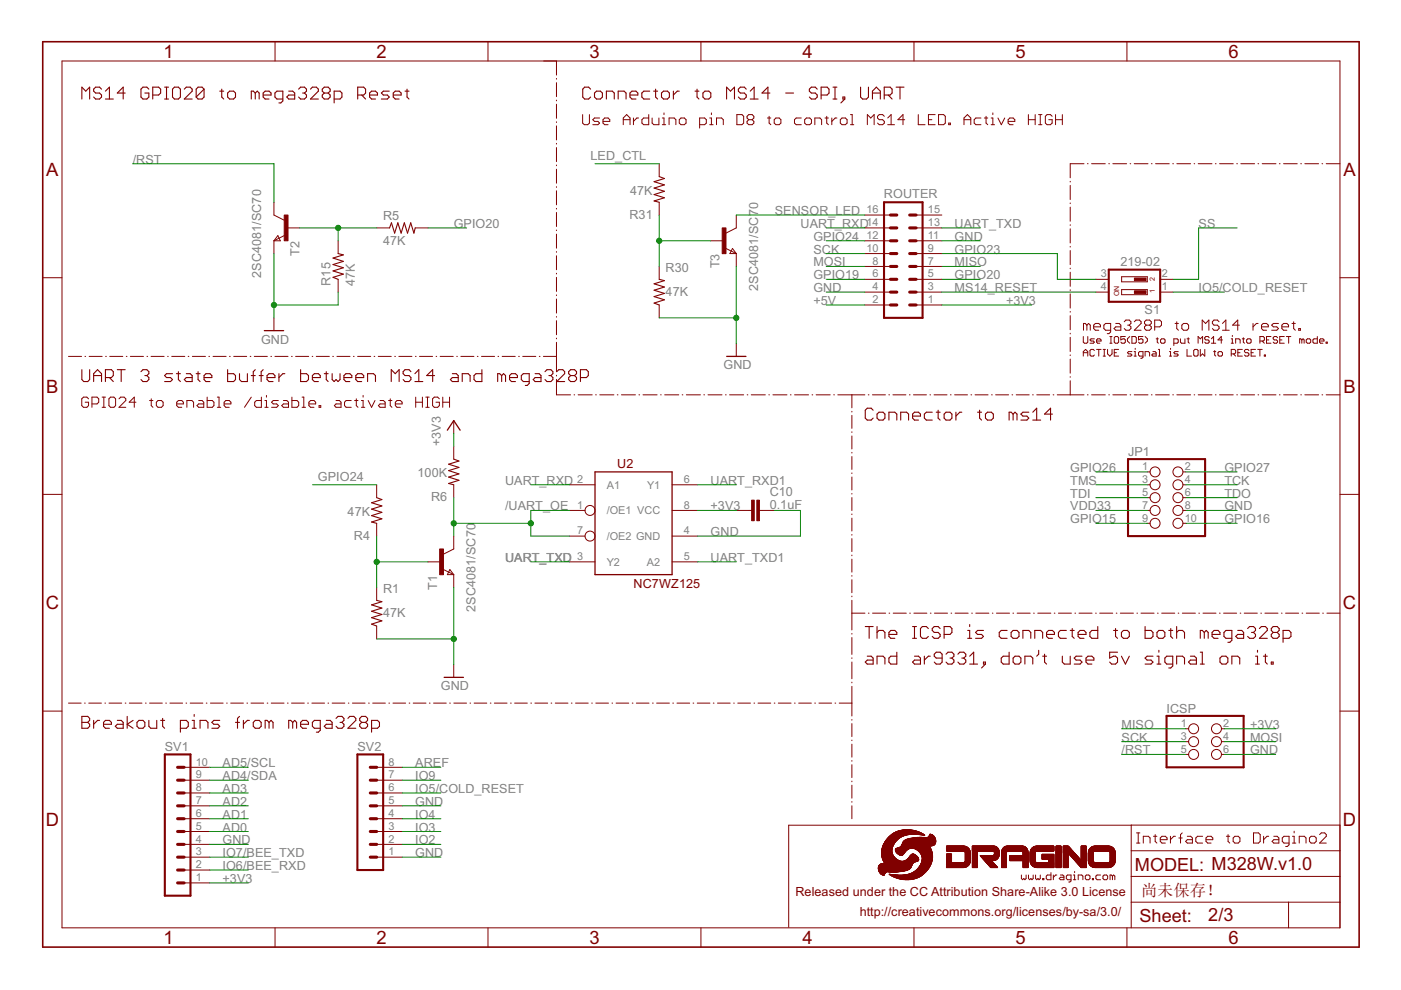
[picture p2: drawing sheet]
<svg xmlns="http://www.w3.org/2000/svg" width="297mm" height="210mm" viewBox="0 0 297 210" stroke-linecap="round" stroke-linejoin="round" font-family="sans-serif">
<defs><g id="words">
<g font-size="4.4" fill="#800000">
<text x="34.7" y="12.3">1</text>
<text x="79.8" y="12.3">2</text>
<text x="125" y="12.3">3</text>
<text x="170.1" y="12.3">4</text>
<text x="215.3" y="12.3">5</text>
<text x="260.4" y="12.3">6</text>
<text x="9.8" y="37.3">A</text>
<text x="284.8" y="37.3">A</text>
<text x="9.8" y="83.2">B</text>
<text x="284.8" y="83.2">B</text>
<text x="9.7" y="129.2">C</text>
<text x="284.7" y="129.2">C</text>
<text x="9.7" y="175.1">D</text>
<text x="284.7" y="175.1">D</text>
<text x="34.7" y="200.2">1</text>
<text x="79.8" y="200.2">2</text>
<text x="125" y="200.2">3</text>
<text x="170.1" y="200.2">4</text>
<text x="215.3" y="200.2">5</text>
<text x="260.4" y="200.2">6</text>
</g>
<g font-size="4.3" fill="#800000">
<text x="240.6" y="184.7">MODEL: M328W.v1.0</text>
<text x="241.6" y="195.5">Sheet:</text>
<text x="256.2" y="195.4">2/3</text>
</g>
<text font-size="3.5" fill="#800000" x="241.9" y="189.9">尚未保存！</text>
<g font-size="3" fill="#808080">
<text x="28.1" y="34.7">/RST</text>
<text x="125.2" y="33.9">LED_CTL</text>
<text x="133.6" y="41.2">47K</text>
<text x="81.2" y="46.7">R5</text>
<text x="133.5" y="46.4">R31</text>
<text x="164.3" y="45.6">SENSOR_LED</text>
<text x="187.4" y="42.1">ROUTER</text>
<text x="81.2" y="51.9">47K</text>
<text x="96.2" y="48.3">GPIO20</text>
<text x="169.7" y="48.3">UART_RXD</text>
<text x="172.4" y="53.8">SCK</text>
<text x="172.4" y="51">GPIO24</text>
<text x="202.4" y="51">GND</text>
<text x="202.4" y="48.3">UART_TXD</text>
<text x="202.4" y="53.8">GPIO23</text>
<text x="254.1" y="48.3">SS</text>
<text x="55.4" y="58.9" transform="rotate(-90 55.4 58.9)">2SC4081/SC70</text>
<text x="63.5" y="54.2" transform="rotate(-90 63.5 54.2)">T2</text>
<text x="141.1" y="57.6">R30</text>
<text x="152.6" y="56.9" transform="rotate(-90 152.6 56.9)">T3</text>
<text x="172.4" y="56.5">MOSI</text>
<text x="172.4" y="59.2">GPIO19</text>
<text x="202.4" y="56.5">MISO</text>
<text x="202.4" y="59.2">GPIO20</text>
<text x="237.6" y="56.4">219-02</text>
<text x="70.1" y="60.6" transform="rotate(-90 70.1 60.6)">R15</text>
<text x="75.2" y="60.6" transform="rotate(-90 75.2 60.6)">47K</text>
<text x="141.1" y="62.8">47K</text>
<text x="160.7" y="61.6" transform="rotate(-90 160.7 61.6)">2SC4081/SC70</text>
<text x="172.4" y="61.9">GND</text>
<text x="172.4" y="64.7">+5V</text>
<text x="202.4" y="61.9">MS14_RESET</text>
<text x="213.3" y="64.7">+3V3</text>
<text x="254.1" y="61.9">IO5/COLD_RESET</text>
<text x="242.7" y="66.6">S1</text>
<text x="55.4" y="72.8">GND</text>
<text x="153.4" y="78.3">GND</text>
<text x="93.5" y="94.6" transform="rotate(-90 93.5 94.6)">+3V3</text>
<text x="67.4" y="102">GPIO24</text>
<text x="88.5" y="101.1">100K</text>
<text x="226.9" y="100.1">GPIO26</text>
<text x="239.2" y="96.7">JP1</text>
<text x="259.6" y="100.1">GPIO27</text>
<text x="91.4" y="106.3">R6</text>
<text x="107.1" y="102.8">UART_RXD</text>
<text x="150.7" y="102.8">UART_RXD1</text>
<text x="163.2" y="107.8">0.1uF</text>
<text x="163.2" y="105.1">C10</text>
<text x="226.9" y="102.8">TMS</text>
<text x="226.9" y="105.5">TDI</text>
<text x="259.6" y="105.5">TDO</text>
<text x="259.6" y="102.8">TCK</text>
<text x="73.7" y="109.3">47K</text>
<text x="107.1" y="108.2">/UART_OE</text>
<text x="150.7" y="113.7">GND</text>
<text x="150.7" y="108.2">+3V3</text>
<text x="226.9" y="111">GPIO15</text>
<text x="226.9" y="108.2">VDD33</text>
<text x="259.6" y="108.2">GND</text>
<text x="259.6" y="111">GPIO16</text>
<text x="75.1" y="114.5">R4</text>
<text x="107.1" y="119.1">UART_TXD</text>
<text x="150.7" y="119.1">UART_TXD1</text>
<text x="81.2" y="125.7">R1</text>
<text x="92.7" y="125" transform="rotate(-90 92.7 125)">T1</text>
<text x="81.2" y="130.8">47K</text>
<text x="100.8" y="129.7" transform="rotate(-90 100.8 129.7)">2SC4081/SC70</text>
<text x="93.5" y="146.3">GND</text>
<text x="237.8" y="154.5">MISO</text>
<text x="247.3" y="151.1">ICSP</text>
<text x="265" y="154.5">+3V3</text>
<text x="34.9" y="159.1">SV1</text>
<text x="75.8" y="159.1">SV2</text>
<text x="237.8" y="157.2">SCK</text>
<text x="237.8" y="160">/RST</text>
<text x="265" y="157.2">MOSI</text>
<text x="265" y="160">GND</text>
<text x="47.2" y="165.4">AD4/SDA</text>
<text x="47.2" y="162.7">AD5/SCL</text>
<text x="88" y="165.4">IO9</text>
<text x="88" y="162.7">AREF</text>
<text x="47.2" y="168.1">AD3</text>
<text x="47.2" y="170.9">AD2</text>
<text x="47.2" y="173.6">AD1</text>
<text x="88" y="170.9">GND</text>
<text x="88" y="168.1">IO5/COLD_RESET</text>
<text x="88" y="173.6">IO4</text>
<text x="47.2" y="179">GND</text>
<text x="47.2" y="176.3">AD0</text>
<text x="88" y="179">IO2</text>
<text x="88" y="176.3">IO3</text>
<text x="47.2" y="181.7">IO7/BEE_TXD</text>
<text x="47.2" y="184.5">IO6/BEE_RXD</text>
<text x="88" y="181.7">GND</text>
<text x="47.2" y="187.2">+3V3</text>
</g>
<g font-size="3" fill="#800000">
<text x="130.9" y="99.2">U2</text>
<text x="134.3" y="124.6">NC7WZ125</text>
<text x="168.7" y="189.9">Released under the CC Attribution Share-Alike 3.0 License</text>
<text x="182.3" y="194.3">http://creativecommons.org/licenses/by-sa/3.0/</text>
</g>
<g font-size="2.6" fill="#808080">
<text x="183.7" y="47.9">14</text>
<text x="183.7" y="45.2">16</text>
<text x="196.7" y="47.9">13</text>
<text x="196.7" y="45.2">15</text>
<text x="183.7" y="53.4">10</text>
<text x="183.7" y="50.7">12</text>
<text x="196.7" y="53.4">9</text>
<text x="196.7" y="50.7">11</text>
<text x="185" y="58.8">6</text>
<text x="185" y="56.1">8</text>
<text x="196.7" y="58.8">5</text>
<text x="196.7" y="56.1">7</text>
<text x="233.4" y="58.8">3</text>
<text x="246.3" y="58.8">2</text>
<text x="185" y="64.3">2</text>
<text x="185" y="61.6">4</text>
<text x="196.7" y="64.3">1</text>
<text x="196.7" y="61.6">3</text>
<text x="233.4" y="61.6">4</text>
<text x="246.3" y="61.6">1</text>
<text x="242.2" y="99.7">1</text>
<text x="251.2" y="99.7">2</text>
<text x="122.4" y="102.4">2</text>
<text x="122.4" y="107.8">1</text>
<text x="128.7" y="103.6">A1</text>
<text x="137.2" y="103.6">Y1</text>
<text x="145" y="102.4">6</text>
<text x="145" y="107.8">8</text>
<text x="242.2" y="102.4">3</text>
<text x="242.2" y="105.1">5</text>
<text x="242.2" y="107.8">7</text>
<text x="251.2" y="102.4">4</text>
<text x="251.2" y="105.1">6</text>
<text x="251.2" y="107.8">8</text>
<text x="122.4" y="113.3">7</text>
<text x="128.7" y="109">/OE1 VCC</text>
<text x="145" y="113.3">4</text>
<text x="242.2" y="110.6">9</text>
<text x="251.2" y="110.6">10</text>
<text x="122.4" y="118.7">3</text>
<text x="128.7" y="114.5">/OE2 GND</text>
<text x="128.7" y="119.9">Y2</text>
<text x="137.2" y="119.9">A2</text>
<text x="145" y="118.7">5</text>
<text x="250.3" y="154.1">1</text>
<text x="259.4" y="154.1">2</text>
<text x="250.3" y="156.9">3</text>
<text x="250.3" y="159.6">5</text>
<text x="259.4" y="156.9">4</text>
<text x="259.4" y="159.6">6</text>
<text x="41.5" y="167.8">8</text>
<text x="41.5" y="165">9</text>
<text x="41.5" y="162.3">10</text>
<text x="82.4" y="167.8">6</text>
<text x="82.4" y="165">7</text>
<text x="82.4" y="162.3">8</text>
<text x="41.5" y="173.2">6</text>
<text x="41.5" y="170.5">7</text>
<text x="82.4" y="173.2">4</text>
<text x="82.4" y="170.5">5</text>
<text x="41.5" y="178.6">4</text>
<text x="41.5" y="175.9">5</text>
<text x="82.4" y="178.6">2</text>
<text x="82.4" y="175.9">3</text>
<text x="41.5" y="184.1">2</text>
<text x="41.5" y="181.4">3</text>
<text x="82.4" y="181.4">1</text>
<text x="41.5" y="186.8">1</text>
</g>
<g font-size="1.7" fill="#800000">
<text x="244.9" y="59.6" transform="rotate(-90 244.9 59.6)">2</text>
<text x="237.3" y="62.8" transform="rotate(-90 237.3 62.8)">ON</text>
<text x="244.9" y="62.2" transform="rotate(-90 244.9 62.2)">1</text>
</g>
</g></defs>
<g fill="none" stroke="#800000" stroke-width=".23">
<path d="M21.5 18.9l-.4-.4h-.8l-.4 .4v.4l.4 .4h.8l.4 .5v.4l-.4 .4h-.8l-.4-.4M22.4 19.3l.8-.8v2.5M26.5 19.7h-1.6l1.2-1.2v2.5M31.6 18.9l-.5-.4h-.8l-.4 .4v1.7l.4 .4h.8l.5-.4v-.9h-.9M34.9 18.5h.8M35.3 18.5v2.5M37 18.5h.8l.4 .4v1.7l-.4 .4h-.8l-.4-.4v-1.7zM39.1 18.9l.4-.4h.8l.4 .4v.4l-1.6 1.7h1.6M43.3 18.9v1.7l-.5 .4h-.8l-.4-.4M43.3 18.9l-.5-.4h-.8l-.4 .4v1.7M43.3 18.9l-1.7 1.7M46.6 19.3h.8"/>
<path d="M47 18.9v1.7l.4 .4M48.3 19.7l.4-.4h.8l.4 .4v.9l-.4 .4h-.8l-.4-.4zM54.1 19.7l-.4-.4h-.4v1.7M54.1 19.7v1.3M54.1 19.7l.4-.4 .4 .4v1.3M61.2 19.3h.9l.4 .4v1.3h-1.3l-.4-.4 .4-.4h1.3M63.3 18.9l.4-.4h.9l.4 .4v.4l-.4 .4M64.2 19.7h.4M64.6 19.7l.4 .5v.4l-.4 .4h-.9l-.4-.4M65.8 18.9l.4-.4h.9l.4 .4v.4l-1.7 1.7h1.7M68.7 19.7l-.4 .5v.4l.4 .4h.9l.4-.4v-.4l-.4-.5M68.7 19.7l-.4-.4v-.4l.4-.4h.9l.4 .4v.4l-.4 .4"/>
<path d="M68.7 19.7h.9M82.5 19.3h-1.2l-.4 .4 .4 .5h.8l.4 .4-.4 .4h-1.2M85.9 19.3h.8M86.3 18.9v1.7l.4 .4M125.2 18.9l-.4-.4h-.8l-.5 .4v1.7l.5 .4h.8l.4-.4M126 19.7l.5-.4h.8l.4 .4v.9l-.4 .4h-.8l-.5-.4zM137.8 19.3h-1.3l-.4 .4v.9l.4 .4h1.3M138.6 19.3h.8M139 18.9v1.7l.4 .4M140.3 19.7l.4-.4h.8l.4 .4v.9l-.4 .4h-.8l-.4-.4zM142.8 19.3v1.7M144 19.3h-.4l-.8 .9"/>
<path d="M147.4 19.3h.8M147.8 18.9v1.7l.4 .4M149 19.7l.5-.4h.8l.4 .4v.9l-.4 .4h-.8l-.5-.4zM158.2 18.9l-.4-.4h-.8l-.5 .4v.4l.5 .4h.8l.4 .5v.4l-.4 .4h-.8l-.5-.4M159.1 19.3l.8-.8v2.5M163.2 19.7h-1.6l1.2-1.2v2.5M166.6 19.7h1.7M173.3 18.9l-.5-.4h-.8l-.4 .4v.4l.4 .4h.8l.5 .5v.4l-.5 .4h-.8l-.4-.4M176.6 18.5h.8M177 18.5v2.5M182.5 18.5v2.1l.4 .4h.8l.4-.4v-2.1M185 19.7h1.6"/>
<path d="M190 18.5h1.7M190.8 18.5v2.5M17.4 21v-2.5l.8 .8 .8-.8v2.5M22.4 21h1.6M32.4 20.2h1.2l.5-.5v-.8l-.5-.4h-1.2v2.5M34.9 21h.8M55.8 20.2h1.7v-.5l-.5-.4h-.8l-.4 .4v.9l.4 .4h.8M60 21h-1.3l-.4-.4v-.9l.4-.4h1.3v2.1l-.5 .4h-.4M70.8 21h1.3l.4-.4v-.9l-.4-.4h-1.3v2.5M75.8 20.2h1.3l.4-.5v-.8l-.4-.4h-1.3v2.5M76.7 20.2l.8 .8M78.4 20.2h1.6v-.5l-.4-.4h-.8l-.4 .4v.9l.4 .4h.8"/>
<path d="M83.4 20.2h1.6v-.5l-.4-.4h-.8l-.4 .4v.9l.4 .4h.8M128.6 21v-1.7h1.2l.4 .4v1.3M131.1 21v-1.7h1.2l.4 .4v1.3M133.6 20.2h1.6v-.5l-.4-.4h-.8l-.4 .4v.9l.4 .4h.8M139.8 37.4l1.1 .4-2.2 .7 2.2 .7-2.2 .7 2.2 .7-2.2 .7 2.2 .6-2.2 .7 1.1 .3M154.1 21v-2.5l.8 .8 .8-.8v2.5M159.1 21h1.6M174.1 20.2h1.3l.4-.5v-.8l-.4-.4h-1.3v2.5M176.6 21h.8M178.7 20.6h.4v.4h-.4zM179.1 21l-.8 .8M185 21v-1.7l.8-.8 .8 .8v1.7"/>
<path d="M187.5 20.2h1.2l.4-.5v-.8l-.4-.4h-1.2v2.5M188.3 20.2l.8 .8M71.7 53.8l1.1 .2-2.2 .7 2.2 .7-2.2 .7 2.2 .7-2.2 .6 2.2 .7-2.2 .7 1.1 .4M82.6 48.3l.4-1.1 .7 2.2 .6-2.2 .7 2.2 .7-2.2 .7 2.2 .7-2.2 .7 2.2 .2-1.1M139.8 59.2l1.1 .3-2.2 .7 2.2 .7-2.2 .6 2.2 .7-2.2 .7 2.2 .7-2.2 .7 1.1 .4M17.4 78.4v2.1l.4 .4h.8l.4-.4v-2.1M19.9 79.6h1.6M24.9 78.4h1.6M25.7 78.4v2.5M29.9 78.8l.4-.4h.8l.5 .4v.4l-.5 .4M30.7 79.6h.4M31.1 79.6l.5 .5v.4l-.5 .4h-.8l-.4-.4"/>
<path d="M36.6 79.2h-1.3l-.4 .4 .4 .5h.9l.4 .4-.4 .4h-1.3M37.4 79.2h.8M37.8 78.8v1.7l.4 .4M39.5 79.2h.8l.4 .4v1.3h-1.2l-.4-.4 .4-.4h1.2M41.6 79.2h.8M42 78.8v1.7l.4 .4M48.3 78.4v2.5h1.2l.4-.4v-.9l-.4-.4h-1.2M50.8 79.2v1.3l.4 .4h1.3v-1.7M53.3 79.6h.8M54.1 78.4l-.4 .4v2.1M54.9 79.6h.9M55.8 78.4l-.4 .4v2.1"/>
<path d="M59.1 79.2v1.7M60.4 79.2h-.4l-.9 .9M63.7 78.4v2.5h1.3l.4-.4v-.9l-.4-.4h-1.3M68.7 79.2h.9M69.2 78.8v1.7l.4 .4M70.4 79.2v1.3l.4 .4 .4-.4 .5 .4 .4-.4v-1.3M87.1 78.8l-.4-.4h-.8l-.4 .4v.4l.4 .4h.8l.4 .5v.4l-.4 .4h-.8l-.4-.4M88 79.2l.8-.8v2.5M92.1 79.6h-1.6l1.2-1.2v2.5M95.9 79.2h.9l.4 .4v1.3h-1.3l-.4-.4 .4-.4h1.3M102.2 78.4v2.5h-1.3l-.4-.4v-.9l.4-.4h1.3M106.4 79.6l-.5-.4h-.4v1.7"/>
<path d="M106.4 79.6v1.3M106.4 79.6l.4-.4 .4 .4v1.3M113.5 79.2h.8l.4 .4v1.3h-1.2l-.4-.4 .4-.4h1.2M115.5 78.8l.5-.4h.8l.4 .4v.4l-.4 .4M116.4 79.6h.4M116.8 79.6l.4 .5v.4l-.4 .4h-.8l-.5-.4M118 78.8l.5-.4h.8l.4 .4v.4l-1.7 1.7h1.7M121 79.6l-.4 .5v.4l.4 .4h.8l.4-.4v-.4l-.4-.5M121 79.6h.8M121 79.6l-.4-.4v-.4l.4-.4h.8l.4 .4v.4l-.4 .4M19.9 80.9v-1.7l.8-.8 .8 .8v1.7M22.4 80.1h1.2l.4-.5v-.8l-.4-.4h-1.2v2.5"/>
<path d="M23.2 80.1l.8 .8M43.3 80.1h1.6v-.5l-.4-.4h-.8l-.4 .4v.9l.4 .4h.8M56.6 80.1h1.7v-.5l-.4-.4h-.9l-.4 .4v.9l.4 .4h.9M66.2 80.1h1.7v-.5l-.4-.4h-.8l-.5 .4v.9l.5 .4h.8M72.9 80.1h1.7v-.5l-.4-.4h-.9l-.4 .4v.9l.4 .4h.9M75.4 80.1h1.7v-.5l-.4-.4h-.9l-.4 .4v.9l.4 .4h.9M77.9 80.9v-1.7h1.3l.4 .4v1.3M83 80.9v-2.5l.8 .8 .8-.8v2.5M88 80.9h1.6M96.2 97.3l1.1 .4-2.2 .7 2.2 .7-2.2 .7 2.2 .7-2.2 .7 2.2 .6-2.2 .7 1.1 .3M98 80.9v-1.7h1.3l.4 .4v1.3M108 80.1h1.7v-.5l-.4-.4h-.9l-.4 .4v.9l.4 .4h.9"/>
<path d="M112.2 80.9h-1.2l-.5-.4v-.9l.5-.4h1.2v2.1l-.4 .4h-.4M123.1 80.1h1.2l.4-.5v-.8l-.4-.4h-1.2v2.5M185.1 87l-.4-.4h-.8l-.4 .4v1.6l.4 .5h.8l.4-.5M185.9 87.8l.5-.4h.8l.4 .4v.8l-.4 .5h-.8l-.5-.5zM188.5 89.1v-1.7h1.2l.4 .4v1.3M191 89.1v-1.7h1.2l.4 .4v1.3M193.5 88.2h1.7v-.4l-.5-.4h-.8l-.4 .4v.8l.4 .5h.8M197.7 87.4h-1.3l-.4 .4v.8l.4 .5h1.3M198.5 87.4h.8M198.9 87v1.6l.4 .5M200.6 87.4h.8l.4 .4v.8l-.4 .5h-.8l-.4-.5v-.8zM202.7 87.4v1.7"/>
<path d="M203.9 87.4h-.4l-.8 .8M207.3 87.4h.8M207.7 87v1.6l.4 .5M208.9 87.8l.5-.4h.8l.4 .4v.8l-.4 .5h-.8l-.5-.5zM214.8 87.8l-.4-.4h-.4v1.7M214.8 87.8v1.3M214.8 87.8l.4-.4 .4 .4v1.3M218.1 87.4h-1.2l-.4 .4 .4 .4h.8l.4 .4-.4 .5h-1.2M219 89.1h1.6M219 87.4l.8-.8v2.5M223.1 87.8h-1.6l1.2-1.2v2.5M79.9 105.5l1.1 .4-2.2 .7 2.2 .7-2.2 .6 2.2 .7-2.2 .7 2.2 .7-2.2 .7 1.1 .3"/>
<path d="M79.9 127.3l1.1 .3-2.2 .6 2.2 .7-2.2 .7 2.2 .7-2.2 .7 2.2 .6-2.2 .7 1.1 .4M183.5 132.8h1.6M183.9 139.1h.8l.4 .4v1.3h-1.2l-.4-.4 .4-.4h1.2M184.3 132.8v2.5M185.9 132.8v2.5M185.9 134.1l.5-.4h.8l.4 .4v1.2M188.5 134.5h1.6v-.4l-.4-.4h-.8l-.4 .4v.8l.4 .4h.8M190.1 138.3v2.5h-1.2l-.4-.4v-.9l.4-.4h1.2M193.5 132.8h.8M193.5 135.3h.8M193.9 132.8v2.5M193.9 139.1h.8l.5 .4v1.3h-1.3l-.4-.4 .4-.4h1.3"/>
<path d="M196 139.1v1.7M196.8 133.3l-.4-.5h-.8l-.4 .5v1.6l.4 .4h.8l.4-.4M197.2 139.1h-.4l-.8 .9M199.3 133.3l-.4-.5h-.8l-.4 .5v.4l.4 .4h.8l.4 .4v.4l-.4 .4h-.8l-.4-.4M199.7 139.5h-1.2l-.4-.4v-.4l.4-.4h.8l.4 .4v1.7l-.4 .4h-.8l-.4-.4M200.2 134.5h1.2l.4-.4v-.8l-.4-.5h-1.2v2.5M200.6 138.7l.4-.4h.8l.4 .4v.4l-.4 .4M201.4 139.5h.4M201.8 139.5l.4 .5v.4l-.4 .4h-.8l-.4-.4M203.1 138.7l.4-.4h.8l.5 .4v.4l-.5 .4M203.9 139.5h.4M204.3 139.5l.5 .5v.4l-.5 .4h-.8l-.4-.4"/>
<path d="M205.2 133.7h.4v1.6M205.2 135.3h.8M205.6 132.4v.4M205.6 139.1l.8-.8v2.5M208.5 133.7h-1.2l-.5 .4 .5 .4h.8l.4 .4-.4 .4h-1.3M213.5 133.7h-1.2l-.4 .4v.8l.4 .4h1.2M214 138.3v2.5h-1.3l-.4-.4v-.9l.4-.4h1.3M214.8 133.7h.8l.4 .4v.8l-.4 .4h-.8l-.4-.4v-.8zM215.2 139.1h.8l.5 .4v.9l-.5 .4h-.8l-.4-.4v-.9zM216.9 135.3v-1.6h1.2l.4 .4v1.2M219.4 135.3v-1.6h1.2l.5 .4v1.2M220.2 137.9v.8l-.4 .4"/>
<path d="M221.1 139.1h.8M221.5 138.7v1.7l.4 .4M221.9 134.5h1.7v-.4l-.5-.4h-.8l-.4 .4v.8l.4 .4h.8M225.2 139.1v1.3l.5 .4h1.2v-1.7M226.1 133.7h-1.3l-.4 .4v.8l.4 .4h1.3M226.9 133.7h.9M227.3 133.3v1.6l.5 .4M228.6 134.5h1.7v-.4l-.5-.4h-.8l-.4 .4v.8l.4 .4h.8M229.4 139.1h-1.2l-.4 .4 .4 .5h.8l.4 .4-.4 .4h-1.2M230.3 140h1.6v-.5l-.4-.4h-.8l-.4 .4v.9l.4 .4h.8M232.7 132.8v2.5h-1.2l-.4-.4v-.8l.4-.4h1.2M236.1 133.7h.8"/>
<path d="M236.5 133.3v1.6l.4 .4M236.9 138.3h-1.6v1.2l.8-.4h.4l.4 .4v.9l-.4 .4h-.8l-.4-.4M237.8 134.1l.4-.4h.8l.4 .4v.8l-.4 .4h-.8l-.4-.4zM237.8 139.1l.8 1.7 .8-1.7M242.8 132.8v2.5h1.2l.5-.4v-.8l-.5-.4h-1.2M244.5 139.1h-1.3l-.4 .4 .4 .5h.8l.5 .4-.5 .4h-1.2M245.3 139.1h.4v1.7M245.7 133.7h.8l.5 .4v.8l-.5 .4h-.8l-.4-.4v-.8zM245.7 137.9v.4M247.8 133.7h.8M248.2 133.3v1.6l.4 .4M249.5 134.1l.4-.4h.8l.4 .4v1.2"/>
<path d="M249.5 132.8v2.5M252.4 139.1h.8l.5 .4v1.3h-1.3l-.4-.4 .4-.4h1.3M254.5 138.3h.4v2.5M255.3 134.1l-.4-.4h-.4v1.6M255.3 134.1v1.2M255.3 134.1l.4-.4 .5 .4v1.2M257 134.5h1.7v-.4l-.4-.4h-.9l-.4 .4v.8l.4 .4h.9M258.7 139.5l.4-.4h.8l.4 .4v.9l-.4 .4h-.8l-.4-.4zM261.2 135.3h-1.3l-.4-.4v-.8l.4-.4h1.3v2.1l-.4 .4h-.5M262.4 133.7h.9l.4 .4v1.2h-1.3l-.4-.4 .4-.4h1.3M264.5 133.3l.4-.5h.9l.4 .5v.4l-.4 .4M265.3 134.1h.5"/>
<path d="M265.8 134.1l.4 .4v.4l-.4 .4h-.9l-.4-.4M266.2 139.1h.4v1.7M266.6 137.9v.4M267 133.3l.4-.5h.9l.4 .5v.4l-1.7 1.6h1.7M267.9 139.1h.8M268.3 138.7v1.7l.4 .4M269.9 134.1l-.4-.4v-.4l.4-.5h.9l.4 .5v.4l-.4 .4M269.9 134.1l-.4 .4v.4l.4 .4h.9l.4-.4v-.4l-.4-.4M269.9 134.1h.9M272 135.3h1.3l.4-.4v-.8l-.4-.4h-1.3v2.5M17.4 151.9h1.2l.4 .4v.4l-.4 .5 .4 .4v.4l-.4 .4h-1.2zM17.4 153.2h1.2"/>
<path d="M19.9 152.7v1.7M21.1 152.7h-.4l-.8 .9M21.9 153.6h1.7v-.4l-.4-.5h-.8l-.5 .5v.8l.5 .4h.8M24.9 152.7h.8l.4 .5v1.2h-1.2l-.5-.4 .5-.4h1.2M27 151.9v2.5M28.2 152.7l-1.2 .9 1.2 .8M29 153.2l.5-.5h.8l.4 .5v.8l-.4 .4h-.8l-.5-.4zM31.6 152.7v1.3l.4 .4h1.2v-1.7M34.1 152.7h.8M34.5 152.3v1.7l.4 .4M38.2 154.4h1.3l.4-.4v-.8l-.4-.5h-1.3v2.5M40.7 154.4h.9"/>
<path d="M40.7 152.7h.5v1.7M41.2 151.5v.4M42.4 154.4v-1.7h1.3l.4 .5v1.2M46.6 152.7h-1.3l-.4 .5 .4 .4h.9l.4 .4-.4 .4h-1.3M49.9 153.2h.9M50.8 151.9l-.4 .4v2.1M51.6 152.7v1.7M52.9 152.7h-.4l-.9 .9M54.1 152.7h.8l.5 .5v.8l-.5 .4h-.8l-.4-.4v-.8zM57 153.2l-.4-.5h-.4v1.7M57 153.2v1.2M57 153.2l.5-.5 .4 .5v1.2"/>
<path d="M62.1 153.2l-.5-.5h-.4v1.7M62.1 153.2v1.2M62.1 153.2l.4-.5 .4 .5v1.2M63.7 153.6h1.7v-.4l-.4-.5h-.8l-.5 .5v.8l.5 .4h.8M67.9 154.4h-1.2l-.5-.4v-.8l.5-.5h1.2v2.1l-.4 .4h-.4M69.2 152.7h.8l.4 .5v1.2h-1.2l-.5-.4 .5-.4h1.2M71.2 152.3l.5-.4h.8l.4 .4v.4l-.4 .5M72.1 153.2h.4M72.5 153.2l.4 .4v.4l-.4 .4h-.8l-.5-.4M73.8 152.3l.4-.4h.8l.4 .4v.4l-1.6 1.7h1.6M76.7 153.2l-.4-.5v-.4l.4-.4h.8l.4 .4v.4l-.4 .5M76.7 153.2l-.4 .4v.4l.4 .4h.8l.4-.4v-.4l-.4-.4"/>
<path d="M76.7 153.2h.8M78.8 154.4h1.2l.5-.4v-.8l-.5-.5h-1.2v2.5M185.9 140.8v-1.7h1.3l.4 .4v1.3M205.6 140.8h1.7M208.5 140.4h.4v.4h-.4zM208.9 140.8l-.8 .8M217.3 140.8v-1.7h1.2l.5 .4v1.3M245.3 140.8h.8M248.6 140.8h-1.2l-.4-.4v-.9l.4-.4h1.2v2.1l-.4 .4h-.4M249.5 140.8v-1.7h1.2l.4 .4v1.3M254.5 140.8h.8M261.2 140.8v-1.7h1.2l.4 .4v1.3"/>
<path d="M266.2 140.8h.8M269.5 140.4h.4v.4h-.4z"/>
</g>
<g fill="none" stroke="#800000" stroke-width=".21">
<path d="M13.1 12.9h271v183.8h-271zM58.3 8.8v4.1M103.5 8.8v4.1M118 12.9v3M118 16.6v.2M118 17.5v3M148.6 8.8v4.1M193.8 8.8v4.1M238.9 8.8v4.1M118 21.2v.2M118 22.1v3M118 25.8v.2"/>
<path d="M118 26.7v3M118 30.4v.1M118 31.3v3M118 35v.1M118 35.9v2.9M118 39.6v.1M123.5 24.3v1.8l.4 .3h.7l.4-.3v-1.8M127.1 25h-1.1l-.3 .4 .3 .3h.8l.3 .4-.3 .3h-1.1M127.8 25.7h1.5v-.3l-.4-.4h-.7l-.4 .4v.7l.4 .3h.7M132.1 26.4v-1.4l.8-.7 .7 .7v1.4M132.1 25.4h1.5M134.3 25v1.4"/>
<path d="M135.4 25h-.4l-.7 .7M137.5 24.3v2.1h-1l-.4-.3v-.7l.4-.4h1M138.3 25v1.1l.3 .3h1.1v-1.4M139.8 34.7v2.7M140.4 26.4h.7M140.4 25h.4v1.4M140.8 23.9v.4M141.9 26.4v-1.4h1l.4 .4v1M144.4 25h.7l.4 .4v.7l-.4 .3h-.7l-.4-.3v-.7zM148.3 26.4h1.1l.4-.3v-.7l-.4-.4h-1.1v2.2M150.5 26.4h.7M150.5 25h.3v1.4"/>
<path d="M150.8 23.9v.4M151.9 26.4v-1.4h1.1l.4 .4v1M156.2 24.3h1.1l.4 .4v1.4l-.4 .3h-1.1zM158.7 25.4l-.3 .3v.4l.3 .3h.8l.3-.3v-.4l-.3-.3M158.7 25.4h.8M158.7 25.4l-.3-.4v-.3l.3-.4h.8l.3 .4v.3l-.3 .4M162.7 25h.7M163.1 24.7v1.4l.3 .3M164.1 25.4l.4-.4h.7l.4 .4v.7l-.4 .3h-.7l-.4-.3zM169.9 25h-1.1l-.4 .4v.7l.4 .3h1.1M170.6 25.4l.4-.4h.7l.3 .4v.7l-.3 .3h-.7l-.4-.3zM172.8 26.4v-1.4h1l.4 .4v1"/>
<path d="M174.9 25h.7M175.3 24.7v1.4l.3 .3M176.4 25v1.4M177.4 25h-.3l-.7 .7M178.2 25.4l.3-.4h.7l.4 .4v.7l-.4 .3h-.7l-.3-.3zM180.3 26.4h.7M180.3 24.3h.4v2.1M183.9 26.4v-2.1l.7 .7 .7-.7v2.1M187.5 24.7l-.4-.4h-.7l-.3 .4v.3l.3 .4h.7l.4 .3v.4l-.4 .3h-.7l-.3-.3M188.2 26.4h1.5M188.2 25l.7-.7v2.1M191.8 25.4h-1.4l1.1-1.1v2.1"/>
<path d="M194.7 24.3v2.1h1.4M196.8 25.4h.8M198.3 24.3h-1.5v2.1h1.5M199 24.3h1.1l.3 .4v1.4l-.3 .3h-1.1zM201.1 26.1h.4v.3h-.4zM204.4 25.4h1.4M204.4 26.4v-1.4l.7-.7 .7 .7v1.4M208 25h-1.1l-.4 .4v.7l.4 .3h1.1M208.7 25h.7M209.1 24.7v1.4l.3 .3M210.1 26.4h.8M210.1 25h.4v1.4"/>
<path d="M210.5 23.9v.4M211.6 25l.7 1.4 .7-1.4M213.7 25.7h1.5v-.3l-.4-.4h-.7l-.4 .4v.7l.4 .3h.7M218 25.4h1.5M218 24.3v2.1M219.5 24.3v2.1M220.2 26.4h.7M220.2 24.3h.7M220.6 24.3v2.1M223.1 24.7l-.4-.4h-.7l-.4 .4v1.4l.4 .3h.7l.4-.3v-.7h-.7M223.8 25.4h1.4M223.8 24.3v2.1"/>
<path d="M225.2 24.3v2.1M226.9 38.4v.2M226.9 39.3v3M229.8 34.7h-2.9v3M230.5 34.7h.2M231.4 34.7h2.9M235.1 34.7h.1M235.9 34.7h3M239.6 34.7h.1M240.5 34.7h2.9M244.1 34.7h.2M245 34.7h2.9"/>
<path d="M248.6 34.7h.2M249.5 34.7h2.9M253.2 34.7h.1M254 34.7h3M257.7 34.7h.1M258.6 34.7h2.9M262.2 34.7h.2M263.1 34.7h2.9M266.7 34.7h.2M267.6 34.7h2.9M271.3 34.7h.1M272.1 34.7h2.9"/>
<path d="M275.8 34.7h.1M276.6 34.7h3M280.3 34.7h.1M281.2 34.7h2.9M9.1 58.9h4M58.1 42.9v2.7l2.2 1.1M58.1 51.1v2.7M58.9 50l.5 1.1h-1.3zM60.3 50l-2.2 1.1M60.8 48.3h2.7M71.7 51.1v2.7M71.7 59.2v2.7"/>
<path d="M79.9 48.3h2.7M88 48.3h2.8M118 40.4v3M118 44.2v.1M118 45v3M118 48.8v.1M118 49.6v3M118 53.3v.2M118 54.2v3M118 57.9v.2M118 58.8v3M139.8 42.9v2.7"/>
<path d="M139.8 56.5v2.7M150.7 51.1h2.7M153.9 52.7l2.2 1.1M155.3 52.7l.8 1.1h-1.4zM156.1 45.6v2.7l-2.2 1.1M156.1 53.8v2.7M183.3 59.2h5.5M183.3 56.5h5.5M183.3 53.8h5.5M183.3 51.1h5.5M183.3 48.3h5.5M183.3 45.6h5.5"/>
<path d="M194.2 59.2h5.5M194.2 56.5h5.5M194.2 53.8h5.5M194.2 51.1h5.5M194.2 48.3h5.5M194.2 45.6h5.5M226.9 43v.2M226.9 43.9v3M226.9 47.6v.2M226.9 48.5v3M226.9 52.2v.2M226.9 53.1v3"/>
<path d="M226.9 56.9v.1M226.9 57.7v3M232.3 59.2h2.8M237.8 58.7h5.4v1.1h-5.4zM246 59.2h2.7M284.1 58.9h4.1M14.5 75.6h2.8M18 75.6h.2M18.9 75.6h2.8M22.4 75.6h.1M23.3 75.6h2.7M26.8 75.6h.1"/>
<path d="M27.6 75.6h2.8M31.2 75.6h.1M32 75.6h2.8M35.5 75.6h.2M36.4 75.6h2.8M39.9 75.6h.1M40.8 75.6h2.8M44.3 75.6h.1M45.2 75.6h2.7M48.7 75.6h.1M49.6 75.6h2.7M53 75.6h.2"/>
<path d="M53.9 75.6h2.8M57.4 75.6h.2M58.1 67.4v2.7M58.3 75.6h2.8M61.8 75.6h.2M62.7 75.6h2.7M66.2 75.6h.1M67.1 75.6h2.7M70.5 75.6h.2M71.4 75.6h2.8M74.9 75.6h.2M75.8 75.6h2.8"/>
<path d="M79.3 75.6h.2M80.2 75.6h2.8M83.7 75.6h.1M84.6 75.6h2.7M88.1 75.6h.1M88.9 75.6h2.8M92.5 75.6h.1M93.3 75.6h2.8M96.8 75.6h.2M97.7 75.6h2.8M101.2 75.6h.1M102.1 75.6h2.8"/>
<path d="M105.6 75.6h.1M106.5 75.6h2.7M110 75.6h.1M110.8 75.6h2.8M114.3 75.6h.2M115.2 75.6h2.8M118 62.5v.2M118 63.4v3M118 67.1v.1M118 68v3M118 71.7v.1M118 72.6v6.2"/>
<path d="M118 79.6v.1M139.8 64.7v2.7M156.1 72.8v2.8M183.3 64.7h5.5M183.3 61.9h5.5M194.2 64.7h5.5M194.2 61.9h5.5M226.9 61.4v.2M226.9 62.3v3M226.9 66v.2M226.9 66.9v3M226.9 70.7v.1"/>
<path d="M226.9 71.5v3M226.9 75.2v.2M226.9 76.1v3M226.9 79.9v.1M229.7 71.4v1.1l.2 .3h.5l.2-.3v-1.1M229.7 75.5v-1l.5-.4 .4 .4v1M229.7 74.8h.9M230.4 68.9l-.3-.3h-.4v1.4M230.4 68.9v1.1M230.4 68.9l.4-.3 .4 .3v1.1M231.9 69.3h1.4v-.4l-.3-.3h-.8l-.3 .3v.8l.3 .3h.8M232 71.8h-.7l-.2 .3 .2 .2h.5l.2 .2-.2 .3h-.7"/>
<path d="M232 74.3l-.2-.2h-.5l-.2 .2v1l.2 .2h.5l.2-.2M232.3 61.9h2.8M232.5 72.3h.9v-.2l-.2-.3h-.5l-.2 .3v.4l.2 .3h.5M232.5 74.1h.9M233 74.1v1.4M233.9 74.1h.5M233.9 75.5h.5M234.1 74.1v1.4M234.8 74.1v.9l.5 .5 .5-.5v-.9M235.3 72.8h.5M235.3 71.4h.5M235.5 70h-1.1l-.4-.3v-.8l.4-.3h1.1v1.8l-.4 .3h-.3"/>
<path d="M235.5 71.4v1.4M236.2 74.8h.5M236.5 71.4h.4l.3 .2v.9l-.3 .3h-.4l-.3-.3v-.9zM236.6 68.6h.7l.3 .3v1.1h-1l-.4-.3 .4-.4h1M237.2 74.1h-1v1.4h1M237.8 61.4h5.4v1.1h-5.4zM238.4 68.2l.3-.3h.7l.4 .3v.4l-.4 .3M238.6 71.4h-1v.7l.5-.3h.3l.2 .3v.4l-.2 .3h-.5l-.3-.3M239.1 68.9h.3M239.4 68.9l.4 .4v.4l-.4 .3h-.7l-.3-.3M239.5 71.4l-.5 .4v.5l.5 .5M240 71.4h.7l.2 .2v.9l-.2 .3h-.7z"/>
<path d="M240 74.5h-.7l-.3 .3 .3 .2h.5l.2 .3-.2 .2h-.8M240.5 75.5h.4M240.5 74.5h.2v1M240.5 68.2l.4-.3h.7l.3 .3v.4l-1.4 1.4h1.4M240.7 73.9v.2M242.3 71.4h-.9v.7l.5-.3 .4 .3v.4l-.2 .3h-.5l-.2-.3M242.3 75.5h-.7l-.2-.2v-.5l.2-.3h.7v1.2l-.4 .3M242.8 71.4l.5 .4v.5l-.5 .5M242.8 75.5v-1h.7l.2 .3v.7M243 68.9l-.3 .4v.4l.3 .3h.7l.4-.3v-.4l-.4-.4M243 68.9l-.3-.3v-.4l.3-.3h.7l.4 .3v.4l-.4 .3M243 68.9h.7"/>
<path d="M244.4 74.5h.5l.2 .3v.7h-.7l-.2-.2 .2-.3h.7M244.8 69.3h1.1l.4-.4v-.7l-.4-.3h-1.1v2.1M245.1 71.8h.5M245.4 71.6v.9l.2 .3M245.6 74.1h.2v1.4M245.6 75.5h.5M246 61.9h2.7M246.1 72.1l.2-.3h.5l.2 .3v.4l-.2 .3h-.5l-.2-.3zM247.9 74.5h.3v1M247.9 75.5h.5M248.2 73.9v.2M248.9 72.8h.7l.2-.3v-.4l-.2-.3h-.7v1.5"/>
<path d="M249.1 68.6h.8M249.5 68.2v1.5l.4 .3M249.8 74.5h-.7l-.2 .3 .2 .2h.5l.2 .3-.2 .2h-.7M250.3 71.8v.7l.2 .3h.7v-1M250.9 68.6h.8l.3 .3v.8l-.3 .3h-.8l-.3-.3v-.8zM251.7 71.8h.5M251.7 74.1v1.4h.9M251.9 71.6v.9l.3 .3M253.1 74.3l.2-.2h.5l.2 .2v1l-.2 .2h-.5l-.2-.2zM254 72.8v-1.4l.5 .4 .5-.4v1.4M254.5 74.1v1.4l.5-.5 .4 .5v-1.4M254.9 70v-2.1l.7 .7 .7-.7v2.1"/>
<path d="M256.4 71.6l-.3-.2h-.4l-.3 .4 .3 .3h.4l.3 .4-.3 .3h-.4l-.3-.3M256.8 72.8h1M256.8 71.8l.5-.4v1.4M257.3 74.5h.5M257.5 74.3v1l.3 .2M258.2 74.8l.3-.3h.4l.3 .3v.5l-.3 .2h-.4l-.3-.2zM258.5 68.2l-.4-.3h-.7l-.4 .3v.4l.4 .3h.7l.4 .4v.4l-.4 .3h-.7l-.4-.3M259.2 70h1.4M259.2 68.6l.7-.7v2.1M259.2 72.1h-1l.7-.7v1.4M261 72.8h.5M261 71.8h.3v1"/>
<path d="M261 75h.7l.3-.2v-.5l-.3-.2h-.7v1.4M261.3 71.1v.3M261.5 75l.5 .5M262 72.8v-1h.7l.2 .3v.7M262.4 74.8h.5M262.8 68.9h-1.5l1.1-1v2.1M263.4 71.8h.5M263.4 74.1h-1v1.4h1M263.6 71.6v.9l.3 .3M264.3 72.1l.3-.3h.4l.3 .3v.4l-.3 .3h-.4l-.3-.3zM264.8 74.3l-.2-.2h-.5l-.3 .2v.2l.3 .3h.5l.2 .2-.2 .5h-.5l-.3-.2M265.3 74.8h.4"/>
<path d="M265.7 68.6v1.4M266.2 74.1h-.9v1.4h.9M266.7 74.1h.9M266.7 68.6h-.3l-.7 .7M267.1 72.3h.7l.3-.2v-.5l-.3-.2h-.7v1.4M267.1 74.1v1.4M267.5 69.3h1.4v-.4l-.4-.3h-.7l-.3 .3v.8l.3 .3h.7M267.6 72.3l.5 .5M268.1 75.3h.2v.2h-.2zM268.5 72.1h.5M269.5 71.4h-1v1.4h1M270.9 71.6l-.3-.2h-.4l-.3 .4 .3 .3h.4l.3 .4-.3 .3h-.4l-.3-.3"/>
<path d="M271.1 68.6h-1.1l-.4 .3 .4 .4h.7l.4 .4-.4 .3h-1.1M271.3 72.1h.5M271.8 69.3h1.4v-.4l-.4-.3h-.7l-.3 .3v.8l.3 .3h.7M272.3 71.4h-1v1.4h1M272.7 71.4h1M273.2 71.4v1.4M273.9 68.6h.7M274.3 68.2v1.5l.3 .3M275.4 69.7h.3v.3h-.3zM276 72.1l-.5-.3v1M276 72.1v.7M276 72.1l.3-.3 .2 .3v.7"/>
<path d="M276.9 72.1l.3-.3h.5l.2 .3v.4l-.2 .3h-.5l-.3-.3zM279.3 71.4v1.4h-.7l-.2-.3v-.4l.2-.3h.7M279.8 72.3h.9l-.2-.5h-.5l-.2 .3v.4l.2 .3h.5M281.2 72.5h.2v.3h-.2zM18.8 84.6l-.4-.4h-.7l-.4 .4v1.4l.4 .4h.7l.4-.4v-.7h-.7M19.5 85.6h1.1l.3-.3v-.7l-.3-.4h-1.1v2.2M21.7 84.2h.7M21.7 86.4h.7M22 84.2v2.2M23.4 84.2h.8l.3 .4v1.4l-.3 .4h-.8l-.3-.4v-1.4zM25.2 84.6l.4-.4h.7l.4 .4v.3l-1.5 1.5h1.5M28.8 85.3h-1.4l1.1-1.1v2.2"/>
<path d="M31.7 84.9h.7M32.1 84.6v1.4l.3 .4M33.1 85.3l.4-.4h.7l.4 .4v.7l-.4 .4h-.7l-.4-.4zM37.5 85.6h1.4v-.3l-.4-.4h-.7l-.3 .4v.7l.3 .4h.7M39.6 86.4v-1.5h1.1l.3 .4v1.1M42.1 84.9h.7l.4 .4v1.1h-1.1l-.3-.4 .3-.4h1.1M43.9 84.2v2.2h1.1l.4-.4v-.7l-.4-.4h-1.1M46.1 84.2h.3v2.2M46.1 86.4h.7M47.5 85.6h1.5v-.3l-.4-.4h-.7l-.4 .4v.7l.4 .4h.7M53.3 84.2l-1.5 2.2M55.4 84.2v2.2h-1l-.4-.4v-.7l.4-.4h1"/>
<path d="M56.2 86.4h.7M56.2 84.9h.3v1.5M56.5 83.8v.4M59 84.9h-1.1l-.3 .4 .3 .3h.8l.3 .4-.3 .4h-1.1M60.1 84.9h.7l.4 .4v1.1h-1.1l-.4-.4 .4-.4h1.1M61.9 84.2v2.2h1.1l.3-.4v-.7l-.3-.4h-1.1M64.1 84.2h.3v2.2M64.1 86.4h.7M65.5 85.6h1.4v-.3l-.3-.4h-.8l-.3 .4v.7l.3 .4h.8M67.6 86h.4v.4h-.4zM71.2 84.9h.8l.3 .4v1.1h-1.1l-.3-.4 .3-.4h1.1M74.5 84.9h-1.1l-.4 .4v.7l.4 .4h1.1"/>
<path d="M75.2 84.9h.7M75.5 84.6v1.4l.4 .4M76.6 86.4h.7M76.6 84.9h.4v1.5M77 83.8v.4M78.1 84.9l.7 1.5 .7-1.5M80.6 84.9h.7l.4 .4v1.1h-1.1l-.4-.4 .4-.4h1.1M82.4 84.9h.7M82.7 84.6v1.4l.4 .4M83.8 85.6h1.5v-.3l-.4-.4h-.7l-.4 .4v.7l.4 .4h.7M88.1 85.3h1.5M88.1 84.2v2.2"/>
<path d="M89.6 84.2v2.2M90.3 84.2h.7M90.3 86.4h.7M90.6 84.2v2.2M93.2 84.6l-.4-.4h-.7l-.4 .4v1.4l.4 .4h.7l.4-.4v-.7h-.8M93.9 85.3h1.4M93.9 84.2v2.2M95.3 84.2v2.2M96.2 89.2v2.7M96.2 94.6v2.7M118 80.4v3.3h3M121.7 83.7h.1"/>
<path d="M122.6 83.7h3M126.3 83.7h.1M127.2 83.7h3M130.9 83.7h.1M131.8 83.7h2.9M135.5 83.7h.1M136.3 83.7h3M140.1 83.7h.1M140.9 83.7h3M144.6 83.7h.2M145.5 83.7h3M149.2 83.7h.2"/>
<path d="M150.1 83.7h3M153.8 83.7h.2M154.7 83.7h3M158.4 83.7h.2M159.3 83.7h3M163 83.7h.1M163.9 83.7h3M167.6 83.7h.1M168.5 83.7h2.9M172.2 83.7h.1M173 83.7h3M176.8 83.7h.1"/>
<path d="M177.6 83.7h5.8M180.6 83.7v2.8M180.6 87.2v.2M180.6 88.1v2.7M180.6 91.5v.2M180.6 92.4v2.8M180.6 95.9v.2M180.6 96.8v2.7M184.1 83.7h.1M185 83.7h2.7M188.4 83.7h.2M189.3 83.7h2.8"/>
<path d="M192.8 83.7h.2M193.7 83.7h2.7M197.2 83.7h.1M198 83.7h2.8M201.5 83.7h.2M202.4 83.7h2.7M205.9 83.7h.1M206.7 83.7h2.8M210.2 83.7h.2M211.1 83.7h2.7M214.6 83.7h.1M215.5 83.7h2.7"/>
<path d="M218.9 83.7h.2M219.8 83.7h2.7M223.3 83.7h.1M224.2 83.7h5.6M226.9 80.7v3M230.5 83.7h.2M231.4 83.7h2.9M235.1 83.7h.1M235.9 83.7h3M239.6 83.7h.1M240.5 83.7h2.9M244.1 83.7h.2"/>
<path d="M245 83.7h2.9M248.6 83.7h.2M249.5 83.7h2.9M253.2 83.7h.1M254 83.7h3M257.7 83.7h.1M258.6 83.7h2.9M262.2 83.7h.2M263.1 83.7h2.9M266.7 83.7h.2M267.6 83.7h2.9M271.3 83.7h.1"/>
<path d="M272.1 83.7h2.9M275.8 83.7h.1M276.6 83.7h3M280.3 83.7h.1M281.2 83.7h2.9M9.1 104.8h4M79.9 102.8v2.7M79.9 111v2.7M90.8 119.1h2.7M96.2 113.7v2.7l-2.2 1.1M96.2 102.8v2.7M120.7 102.8h5.5"/>
<path d="M120.7 108.2h3.3M120.7 113.7h3.3M120.7 119.1h5.5M142.5 102.8h5.4M142.5 108.2h5.4M142.5 113.7h5.4M142.5 119.1h5.4M156.1 108.2h3.3M161 108.2h3.3M180.6 100.3v.1M180.6 101.1v2.8M180.6 104.6v.2"/>
<path d="M180.6 105.5v2.7M180.6 109v.1M180.6 109.9v2.7M180.6 113.3v.2M180.6 114.2v2.7M180.6 117.7v.1M180.6 118.6v2.7M243.2 102.8h.6M243.2 108.2h.6M243.2 100.1h.6M243.2 105.5h.6M243.2 111h.6"/>
<path d="M250.8 102.8h.6M250.8 108.2h.6M250.8 100.1h.6M250.8 105.5h.6M250.8 111h.6M284.1 104.8h4.1M79.9 124.6v2.7M79.9 132.7v2.8M94 120.8l2.2 1M95.4 120.8l.8 1h-1.4zM96.2 121.8v2.8M180.6 130h2.8"/>
<path d="M180.6 122v.2M180.6 122.9v2.8M180.6 126.4v.1M180.6 127.3v6.3M180.6 134.3v.2M180.6 135.2v3.5M180.6 139.5v.1M184.1 130h.2M185 130h2.8M188.5 130h.1M189.4 130h2.8M192.9 130h.1"/>
<path d="M193.8 130h2.7M197.3 130h.1M198.1 130h2.8M201.6 130h.2M202.5 130h2.8M206 130h.2M206.9 130h2.8M210.4 130h.1M211.3 130h2.7M214.8 130h.1M215.6 130h2.8M219.1 130h.2"/>
<path d="M220 130h2.8M223.5 130h.2M224.4 130h2.8M227.9 130h.1M228.8 130h2.7M232.3 130h.1M233.2 130h2.7M236.7 130h.1M237.5 130h2.8M241 130h.2M241.9 130h2.8M245.4 130h.2"/>
<path d="M246.3 130h2.8M249.8 130h.1M250.7 130h2.7M254.2 130h.1M255.1 130h2.7M258.6 130h.1M259.4 130h2.8M262.9 130h.2M263.8 130h2.8M267.3 130h.2M268.2 130h2.8M271.7 130h.1"/>
<path d="M272.6 130h2.7M276.1 130h.1M276.9 130h2.8M280.4 130h.2M281.3 130h2.8M9.1 150.8h4M14.5 149.1h2.7M17.9 149.1h.2M18.8 149.1h2.7M22.2 149.1h.2M23.1 149.1h2.7M26.5 149.1h.2"/>
<path d="M27.4 149.1h2.7M30.8 149.1h.2M31.7 149.1h2.7M35.1 149.1h.2M36 149.1h2.7M39.4 149.1h.2M40.3 149.1h2.7M43.7 149.1h.2M44.6 149.1h2.7M48 149.1h.2M48.9 149.1h2.7M52.3 149.1h.2"/>
<path d="M53.2 149.1h2.7M56.6 149.1h.2M57.5 149.1h2.7M60.9 149.1h.2M61.8 149.1h2.7M65.2 149.1h.2M66.1 149.1h2.7M69.5 149.1h.2M70.4 149.1h2.7M73.9 149.1h.1M74.7 149.1h2.7M78.1 149.1h.2"/>
<path d="M79 149.1h2.7M82.4 149.1h.2M83.3 149.1h2.7M86.7 149.1h.2M87.6 149.1h2.7M91 149.1h.2M91.9 149.1h2.7M95.3 149.1h.2M96.2 140.9v2.7M96.2 149.1h2.7M99.7 149.1h.1M100.5 149.1h2.7"/>
<path d="M103.9 149.1h.2M104.8 149.1h2.7M108.2 149.1h.2M109.1 149.1h2.7M112.5 149.1h.2M113.4 149.1h2.7M116.8 149.1h.2M117.7 149.1h2.7M121.1 149.1h.2M122 149.1h2.7M125.5 149.1h.1M126.3 149.1h2.7"/>
<path d="M129.8 149.1h.1M130.6 149.1h2.7M134 149.1h.2M134.9 149.1h2.7M138.3 149.1h.2M139.2 149.1h2.7M142.6 149.1h.2M143.5 149.1h2.7M146.9 149.1h.2M147.8 149.1h2.7M151.2 149.1h.2M152.1 149.1h2.7"/>
<path d="M155.6 149.1h.1M156.4 149.1h2.7M159.9 149.1h.1M160.7 149.1h2.7M164.1 149.1h.2M165 149.1h2.7M168.4 149.1h.2M169.3 149.1h2.7M172.7 149.1h.2M173.6 149.1h2.7M177 149.1h.2M177.9 149.1h2.7"/>
<path d="M180.6 140.4v3.5M180.6 144.6v.2M180.6 145.5v6.3M180.6 152.5v.2M180.6 153.4v2.8M180.6 156.9v.1M180.6 157.8v2.7M251.4 154.5h.6M251.4 157.2h.6M251.4 160h.6M259 154.5h.6M259 157.2h.6"/>
<path d="M259 160h.6M284.1 150.8h4.1M39 179h5.5M39 176.3h5.5M39 173.6h5.5M39 170.9h5.5M39 168.1h5.5M39 165.4h5.5M39 162.7h5.5M79.9 179h5.4M79.9 176.3h5.4M79.9 173.6h5.4"/>
<path d="M79.9 170.9h5.4M79.9 168.1h5.4M79.9 165.4h5.4M79.9 162.7h5.4M180.6 161.2v.2M180.6 162.1v2.8M180.6 165.6v.2M180.6 166.5v2.7M180.6 169.9v.2M180.6 170.8v2.8M239.8 174.9v21.8M241 178.8h.7"/>
<path d="M241 176.6h.7M241.3 176.6v2.2M242.4 178.8v-1.5h1.1l.3 .4v1.1M244.6 177.3h.7M244.9 177v1.4l.4 .4M246 178h1.4v-.3l-.3-.4h-.7l-.4 .4v.7l.4 .4h.7M248.2 177.3v1.5M249.2 177.3h-.3l-.7 .7M249.9 177.7h.8M250.7 176.6l-.4 .4v1.8M251.7 177.3h.8l.3 .4v1.1h-1.1l-.3-.4 .3-.4h1.1M255 177.3h-1.1l-.4 .4v.7l.4 .4h1.1"/>
<path d="M255.7 178h1.4v-.3l-.3-.4h-.7l-.4 .4v.7l.4 .4h.7M260 177.3h.7M260.4 177v1.4l.3 .4M261.5 177.7l.3-.4h.7l.4 .4v.7l-.4 .4h-.7l-.3-.4zM265.8 176.6h1l.4 .4v1.4l-.4 .4h-1zM267.9 177.3v1.5M269 177.3h-.4l-.7 .7M270.1 177.3h.7l.3 .4v1.1h-1l-.4-.4 .4-.4h1M273.3 178.8h-1.1l-.3-.4v-.7l.3-.4h1.1v1.8l-.4 .4h-.3M274 178.8h.7M274 177.3h.4v1.5M274.4 176.2v.4"/>
<path d="M275.5 178.8v-1.5h1l.4 .4v1.1M277.6 177.7l.4-.4h.7l.4 .4v.7l-.4 .4h-.7l-.4-.4zM279.8 177l.3-.4h.8l.3 .4v.3l-1.4 1.5h1.4M284.1 174.9l-116.9 .1v21.6M39 187.2h5.5M39 184.5h5.5M39 181.7h5.5M58.3 196.7v4.1M79.9 181.7h5.4M103.5 196.7v4.1M148.6 196.7v4.1M193.8 196.7v4.1"/>
<path d="M216.6 185.5v.8l.2 .2 .3-.2 .2 .2 .3-.2v-.8M218.1 185.5v.8l.2 .2 .3-.2 .2 .2 .3-.2v-.8M219.6 185.5v.8l.2 .2 .3-.2 .2 .2 .3-.2v-.8M221.1 186.3h.2v.2h-.2zM222.8 185v1.5h-.7l-.3-.2v-.5l.3-.3h.7M223.3 185.5v1M224.1 185.5h-.3l-.5 .5M224.8 185.5h.5l.3 .3v.7h-.8l-.2-.2 .2-.3h.8M227.1 186.5h-.8l-.2-.2v-.5l.2-.3h.8v1.3l-.5 .2M227.6 186.5h.5M227.6 185.5h.2v1M227.8 184.8v.2"/>
<path d="M228.6 186.5v-1h.7l.3 .3v.7M230.1 185.8l.2-.3h.5l.3 .3v.5l-.3 .2h-.5l-.2-.2zM231.6 186.3h.2v.2h-.2zM233.3 185.5h-.7l-.3 .3v.5l.3 .2h.7M233.8 185.8l.3-.3h.5l.2 .3v.5l-.2 .2h-.5l-.3-.2zM235.9 185.8l-.5-.3v1M235.9 185.8v.7M235.9 185.8l.2-.3 .3 .3v.7M238.9 196.7v4.1M239.8 191.3h44.3M239.8 185.8h44.3M239.8 180.4h44.3"/>
<path d="M273.2 191.3v5.4"/>
<circle cx="125.1" cy="108.2" r="1.06"/>
<circle cx="125.1" cy="113.7" r="1.06"/>
<circle cx="244.9" cy="111" r="1.06"/>
<circle cx="244.9" cy="108.2" r="1.06"/>
<circle cx="244.9" cy="100.1" r="1.06"/>
<circle cx="244.9" cy="105.5" r="1.06"/>
<circle cx="244.9" cy="102.8" r="1.06"/>
<circle cx="249.7" cy="105.5" r="1.06"/>
<circle cx="249.7" cy="108.2" r="1.06"/>
<circle cx="249.7" cy="111" r="1.06"/>
<circle cx="249.7" cy="102.8" r="1.06"/>
<circle cx="249.7" cy="100.1" r="1.06"/>
<circle cx="253.1" cy="154.5" r="1.06"/>
<circle cx="253.1" cy="157.2" r="1.06"/>
<circle cx="253.1" cy="160" r="1.06"/>
<circle cx="257.9" cy="154.5" r="1.06"/>
<circle cx="257.9" cy="157.2" r="1.06"/>
<circle cx="257.9" cy="160" r="1.06"/>
</g>
<path d="M9.1 8.8h279.1v192h-279.1z" fill="none" stroke="#800000" stroke-width=".34"/>
<g fill="#800000" stroke="#800000" stroke-width=".21">
<path d="M191.9 186.5h.8z"/>
<path d="M191.6 186.5h1.4z"/>
<path d="M191.3 186.4l2 .1z"/>
<path d="M191.2 186.4h2.2z"/>
<path d="M191 186.4h2.6z"/>
<path d="M190.9 186.4h2.8z"/>
<path d="M190.7 186.3l3.1 .1z"/>
<path d="M190.6 186.3h3.3z"/>
<path d="M190.5 186.3h3.5z"/>
<path d="M190.4 186.2l3.7 .1z"/>
<path d="M190.3 186.2h3.9z"/>
<path d="M190.2 186.2h4.1z"/>
<path d="M190.1 186.1l4.3 .1z"/>
<path d="M190 186.1h4.5z"/>
<path d="M189.9 186.1h4.6z"/>
<path d="M189.8 186.1h4.8z"/>
<path d="M189.8 186l4.9 .1z"/>
<path d="M189.7 186h5z"/>
<path d="M189.6 186h5.2z"/>
<path d="M189.6 185.9l5.3 .1z"/>
<path d="M189.5 185.9h5.4z"/>
<path d="M189.5 185.9h5.5z"/>
<path d="M189.4 185.9h5.6z"/>
<path d="M189.4 185.8l5.7 .1z"/>
<path d="M189.3 185.8h5.8z"/>
<path d="M189.2 185.8h6z"/>
<path d="M189.2 185.7l6 .1z"/>
<path d="M189.1 185.7l6.1 .1z"/>
<path d="M189.1 185.7h6.2z"/>
<path d="M189 185.7h6.3z"/>
<path d="M189 185.6l6.4 .1z"/>
<path d="M188.9 185.6h6.5z"/>
<path d="M188.8 185.5l6.7 .1z"/>
<path d="M187.2 185.5l.3 .1z"/>
<path d="M188.8 185.5l1.7 .1z"/>
<path d="M191.4 185.5l4.1 .1z"/>
<path d="M187.2 185.5h.3z"/>
<path d="M188.8 185.5h1.2z"/>
<path d="M191.7 185.5h3.8z"/>
<path d="M187.1 185.5h.4z"/>
<path d="M188.7 185.5h1z"/>
<path d="M191.9 185.5h3.7z"/>
<path d="M187 185.4l.5 .1z"/>
<path d="M188.7 185.4l.8 .1z"/>
<path d="M192.1 185.4l3.5 .1z"/>
<path d="M188.6 185.4l.6 .1z"/>
<path d="M192.3 185.4l3.3 .1z"/>
<path d="M186.9 185.4h.6z"/>
<path d="M188.6 185.4h.4z"/>
<path d="M192.4 185.4h3.3z"/>
<path d="M188.6 185.4h.2z"/>
<path d="M192.5 185.4h3.2z"/>
<path d="M186.8 185.3l.7 .1z"/>
<path d="M188.5 185.3l.1 .1z"/>
<path d="M192.6 185.3l3.1 .1z"/>
<path d="M192.7 185.3l3.1 .1z"/>
<path d="M186.8 185.3h.8z"/>
<path d="M192.8 185.3h3z"/>
<path d="M186.7 185.3h.9z"/>
<path d="M192.9 185.3h2.9z"/>
<path d="M186.7 185.2l.9 .1z"/>
<path d="M193 185.2l2.9 .1z"/>
<path d="M186.6 185.2h1z"/>
<path d="M193.1 185.2h2.8z"/>
<path d="M186.6 185.1l1 .1z"/>
<path d="M193.2 185.1l2.8 .1z"/>
<path d="M186.6 185.1l1.1 .1z"/>
<path d="M193.3 185.1l2.7 .1z"/>
<path d="M186.6 185.1h1.1z"/>
<path d="M193.3 185.1h2.7z"/>
<path d="M193.4 185.1h2.7z"/>
<path d="M186.5 185l1.2 .1z"/>
<path d="M193.4 185l2.7 .1z"/>
<path d="M186.6 185l1.1 .1z"/>
<path d="M193.5 185l2.6 .1z"/>
<path d="M186.5 185h1.3z"/>
<path d="M193.5 185h2.6z"/>
<path d="M193.6 185h2.6z"/>
<path d="M186.5 184.9l1.3 .1z"/>
<path d="M193.6 184.9l2.6 .1z"/>
<path d="M186.5 184.9l1.4 .1z"/>
<path d="M193.7 184.9l2.5 .1z"/>
<path d="M186.4 184.9h1.5z"/>
<path d="M189 184.9h.9z"/>
<path d="M193.7 184.9h2.5z"/>
<path d="M186.4 184.8l1.6 .1z"/>
<path d="M188.6 184.8l1.6 .1z"/>
<path d="M193.8 184.8l2.5 .1z"/>
<path d="M186.4 184.8l1.7 .1z"/>
<path d="M188.2 184.8l2.3 .1z"/>
<path d="M186.4 184.8h4.3z"/>
<path d="M193.8 184.8h2.5z"/>
<path d="M186.4 184.8h4.5z"/>
<path d="M193.9 184.8h2.5z"/>
<path d="M186.4 184.7l4.7 .1z"/>
<path d="M193.9 184.7l2.5 .1z"/>
<path d="M186.4 184.7l4.9 .1z"/>
<path d="M194 184.7l2.4 .1z"/>
<path d="M186.4 184.7h5.1z"/>
<path d="M194 184.7h2.4z"/>
<path d="M186.4 184.7h5.2z"/>
<path d="M186.3 184.6l5.5 .1z"/>
<path d="M194.1 184.6l2.4 .1z"/>
<path d="M186.3 184.6h5.6z"/>
<path d="M194.1 184.6h2.4z"/>
<path d="M186.3 184.6h5.7z"/>
<path d="M186.3 184.6h5.8z"/>
<path d="M194.2 184.6h2.3z"/>
<path d="M186.3 184.5l5.9 .1z"/>
<path d="M194.2 184.5l2.4 .1z"/>
<path d="M186.3 184.5h6z"/>
<path d="M194.2 184.5h2.4z"/>
<path d="M194.3 184.5h2.3z"/>
<path d="M186.3 184.4l6.1 .1z"/>
<path d="M194.3 184.4l2.3 .1z"/>
<path d="M186.3 184.4h6.2z"/>
<path d="M194.3 184.4h2.4z"/>
<path d="M194.4 184.4h2.3z"/>
<path d="M186.2 184.4h6.4z"/>
<path d="M186.2 184.3l6.4 .1z"/>
<path d="M194.4 184.3l2.3 .1z"/>
<path d="M186.3 184.3h6.4z"/>
<path d="M194.4 184.3h2.3z"/>
<path d="M186.2 184.3h6.6z"/>
<path d="M194.5 184.3h2.3z"/>
<path d="M194.5 184.3h2.2z"/>
<path d="M186.2 184.2l6.6 .1z"/>
<path d="M194.5 184.2l2.3 .1z"/>
<path d="M186.2 184.2h6.7z"/>
<path d="M194.6 184.2h2.2z"/>
<path d="M186.2 184.1l6.8 .1z"/>
<path d="M194.6 184.1l2.2 .1z"/>
<path d="M186.2 184.1h6.8z"/>
<path d="M194.6 184.1h2.2z"/>
<path d="M194.6 184.1h2.3z"/>
<path d="M186.2 184l6.8 .1z"/>
<path d="M194.7 184l2.2 .1z"/>
<path d="M186.2 184h6.9z"/>
<path d="M194.7 184h2.3z"/>
<path d="M194.8 184h2.2z"/>
<path d="M186.2 183.9l6.9 .1z"/>
<path d="M194.8 183.9l2.2 .1z"/>
<path d="M200.7 183.9l3.6 .1z"/>
<path d="M206.2 183.9l1 .1z"/>
<path d="M210.1 183.9l1.4 .1z"/>
<path d="M212.4 183.9l1 .1z"/>
<path d="M216.9 183.9l1.1 .1z"/>
<path d="M219.8 183.9l3.7 .1z"/>
<path d="M223.9 183.9l1.1 .1z"/>
<path d="M225.4 183.9l1.1 .1z"/>
<path d="M229.2 183.9l1.1 .1z"/>
<path d="M232.2 183.9l2.8 .1z"/>
<path d="M186.2 183.9h6.9z"/>
<path d="M194.8 183.9h2.2z"/>
<path d="M200.7 183.9h3.8z"/>
<path d="M206.2 183.9h1z"/>
<path d="M210.1 183.9h1.4z"/>
<path d="M212.4 183.9h1z"/>
<path d="M216.9 183.9h1.1z"/>
<path d="M219.6 183.9h3.8z"/>
<path d="M223.9 183.9h1.1z"/>
<path d="M225.4 183.9h1.1z"/>
<path d="M229.2 183.9h1.1z"/>
<path d="M231.9 183.9h3.4z"/>
<path d="M200.7 183.9h4z"/>
<path d="M210 183.9h1.5z"/>
<path d="M219.5 183.9h3.9z"/>
<path d="M231.8 183.9h3.6z"/>
<path d="M186.2 183.8l6.9 .1z"/>
<path d="M194.9 183.8l2.1 .1z"/>
<path d="M200.7 183.8l4 .1z"/>
<path d="M206.2 183.8l1 .1z"/>
<path d="M210 183.8l1.5 .1z"/>
<path d="M212.4 183.8l1 .1z"/>
<path d="M216.9 183.8l1.1 .1z"/>
<path d="M219.4 183.8l4.1 .1z"/>
<path d="M223.9 183.8l1.1 .1z"/>
<path d="M225.4 183.8l1.1 .1z"/>
<path d="M229.2 183.8l1.1 .1z"/>
<path d="M231.7 183.8l3.8 .1z"/>
<path d="M194.9 183.8l2.2 .1z"/>
<path d="M200.7 183.8l4.1 .1z"/>
<path d="M210 183.8l1.4 .1z"/>
<path d="M219.3 183.8l4.2 .1z"/>
<path d="M229.1 183.8l1.2 .1z"/>
<path d="M231.6 183.8l3.9 .1z"/>
<path d="M186.2 183.8h7z"/>
<path d="M194.9 183.8h2.2z"/>
<path d="M200.7 183.8h4.2z"/>
<path d="M206.2 183.8h1z"/>
<path d="M209.9 183.8h1.5z"/>
<path d="M212.4 183.8h1z"/>
<path d="M216.9 183.8h1.1z"/>
<path d="M219.2 183.8h4.2z"/>
<path d="M223.9 183.8h1.1z"/>
<path d="M225.4 183.8h1.1z"/>
<path d="M229.1 183.8h1.2z"/>
<path d="M231.6 183.8h4z"/>
<path d="M186.2 183.7l7 .1z"/>
<path d="M194.9 183.7l2.2 .1z"/>
<path d="M200.7 183.7l4.2 .1z"/>
<path d="M206.2 183.7l1 .1z"/>
<path d="M209.9 183.7l1.5 .1z"/>
<path d="M212.4 183.7l1 .1z"/>
<path d="M216.9 183.7l1.1 .1z"/>
<path d="M219.2 183.7l4.2 .1z"/>
<path d="M223.9 183.7l1.1 .1z"/>
<path d="M225.4 183.7l1.1 .1z"/>
<path d="M229.1 183.7l1.2 .1z"/>
<path d="M231.5 183.7l4.1 .1z"/>
<path d="M186.3 183.7l6.9 .1z"/>
<path d="M200.7 183.7l4.3 .1z"/>
<path d="M209.9 183.7l1.4 .1z"/>
<path d="M219.1 183.7l4.4 .1z"/>
<path d="M229 183.7l1.3 .1z"/>
<path d="M231.5 183.7l4.2 .1z"/>
<path d="M186.3 183.7h6.9z"/>
<path d="M194.9 183.7h2.2z"/>
<path d="M200.7 183.7h4.3z"/>
<path d="M206.2 183.7h1z"/>
<path d="M209.9 183.7h1.4z"/>
<path d="M212.4 183.7h1z"/>
<path d="M216.9 183.7h1.1z"/>
<path d="M219.1 183.7h4.3z"/>
<path d="M223.9 183.7h1.1z"/>
<path d="M225.4 183.7h1.1z"/>
<path d="M229 183.7h1.3z"/>
<path d="M231.4 183.7h4.4z"/>
<path d="M186.3 183.7h7z"/>
<path d="M195 183.7h2.1z"/>
<path d="M200.7 183.7h4.4z"/>
<path d="M219.1 183.7h4.4z"/>
<path d="M186.3 183.6l7 .1z"/>
<path d="M195 183.6l2.1 .1z"/>
<path d="M200.7 183.6l4.4 .1z"/>
<path d="M206.2 183.6l1 .1z"/>
<path d="M209.8 183.6l1.5 .1z"/>
<path d="M212.4 183.6l1 .1z"/>
<path d="M216.9 183.6l1.1 .1z"/>
<path d="M219 183.6l4.5 .1z"/>
<path d="M223.9 183.6l1.1 .1z"/>
<path d="M225.4 183.6l1.1 .1z"/>
<path d="M229 183.6l1.3 .1z"/>
<path d="M231.4 183.6l4.4 .1z"/>
<path d="M195 183.6l2.2 .1z"/>
<path d="M209.8 183.6l1.4 .1z"/>
<path d="M219 183.6l4.4 .1z"/>
<path d="M231.3 183.6l4.6 .1z"/>
<path d="M186.3 183.6h7z"/>
<path d="M195 183.6h2.2z"/>
<path d="M200.7 183.6h4.5z"/>
<path d="M206.2 183.6h1z"/>
<path d="M209.8 183.6h1.4z"/>
<path d="M212.4 183.6h1z"/>
<path d="M216.9 183.6h1.1z"/>
<path d="M218.9 183.6h4.5z"/>
<path d="M223.9 183.6h1.1z"/>
<path d="M225.4 183.6h1.1z"/>
<path d="M228.9 183.6h1.4z"/>
<path d="M231.3 183.6h4.6z"/>
<path d="M209.7 183.6h1.5z"/>
<path d="M231.2 183.6h4.7z"/>
<path d="M186.3 183.5l7 .1z"/>
<path d="M195.1 183.5l2.1 .1z"/>
<path d="M200.7 183.5l4.6 .1z"/>
<path d="M206.2 183.5l1 .1z"/>
<path d="M209.7 183.5l1.5 .1z"/>
<path d="M212.4 183.5l1 .1z"/>
<path d="M216.9 183.5l1.1 .1z"/>
<path d="M218.9 183.5l4.5 .1z"/>
<path d="M223.9 183.5l1.1 .1z"/>
<path d="M225.4 183.5l1.1 .1z"/>
<path d="M228.9 183.5l1.4 .1z"/>
<path d="M231.2 183.5l4.8 .1z"/>
<path d="M186.4 183.5l6.9 .1z"/>
<path d="M218.8 183.5l4.7 .1z"/>
<path d="M186.4 183.5h6.9z"/>
<path d="M195.1 183.5h2.1z"/>
<path d="M200.7 183.5h4.6z"/>
<path d="M206.2 183.5h1z"/>
<path d="M209.7 183.5h1.4z"/>
<path d="M212.4 183.5h1z"/>
<path d="M216.9 183.5h1.1z"/>
<path d="M218.8 183.5h4.6z"/>
<path d="M223.9 183.5h1.1z"/>
<path d="M225.4 183.5h1.1z"/>
<path d="M228.8 183.5h1.5z"/>
<path d="M231.2 183.5h4.8z"/>
<path d="M195.1 183.5h2.2z"/>
<path d="M231.1 183.5h5z"/>
<path d="M186.4 183.4l7 .1z"/>
<path d="M195.1 183.4l2.2 .1z"/>
<path d="M200.7 183.4l4.7 .1z"/>
<path d="M206.2 183.4l1 .1z"/>
<path d="M209.6 183.4l1.5 .1z"/>
<path d="M212.4 183.4l1 .1z"/>
<path d="M216.9 183.4l1.1 .1z"/>
<path d="M218.8 183.4l4.7 .1z"/>
<path d="M223.9 183.4l1.1 .1z"/>
<path d="M225.4 183.4l1.1 .1z"/>
<path d="M228.8 183.4l1.5 .1z"/>
<path d="M231.1 183.4l5 .1z"/>
<path d="M186.4 183.4l6.9 .1z"/>
<path d="M218.7 183.4l4.7 .1z"/>
<path d="M228.7 183.4l1.6 .1z"/>
<path d="M186.5 183.4h6.9z"/>
<path d="M195.2 183.4h2.1z"/>
<path d="M200.7 183.4h4.7z"/>
<path d="M206.2 183.4h1z"/>
<path d="M209.6 183.4h1.4z"/>
<path d="M212.4 183.4h1z"/>
<path d="M216.9 183.4h1.1z"/>
<path d="M218.7 183.4h4.7z"/>
<path d="M223.9 183.4h1.1z"/>
<path d="M225.4 183.4h1.1z"/>
<path d="M228.7 183.4h1.6z"/>
<path d="M231.1 183.4h5z"/>
<path d="M186.5 183.3l6.9 .1z"/>
<path d="M195.2 183.3l2.1 .1z"/>
<path d="M200.7 183.3l4.7 .1z"/>
<path d="M206.2 183.3l1 .1z"/>
<path d="M209.5 183.3l1.5 .1z"/>
<path d="M212.4 183.3l1 .1z"/>
<path d="M216.9 183.3l1.1 .1z"/>
<path d="M218.7 183.3l4.7 .1z"/>
<path d="M223.9 183.3l1.1 .1z"/>
<path d="M225.4 183.3l1.1 .1z"/>
<path d="M228.7 183.3l1.6 .1z"/>
<path d="M231.1 183.3l5 .1z"/>
<path d="M218.7 183.3l4.8 .1z"/>
<path d="M231 183.3l5.2 .1z"/>
<path d="M186.5 183.3h6.9z"/>
<path d="M195.2 183.3h2.1z"/>
<path d="M200.7 183.3h4.8z"/>
<path d="M206.2 183.3h1z"/>
<path d="M209.5 183.3h1.5z"/>
<path d="M212.4 183.3h1z"/>
<path d="M216.9 183.3h1.1z"/>
<path d="M218.7 183.3h4.7z"/>
<path d="M223.9 183.3h1.1z"/>
<path d="M225.4 183.3h1.1z"/>
<path d="M228.7 183.3h1.6z"/>
<path d="M231 183.3h5.2z"/>
<path d="M186.6 183.3h6.8z"/>
<path d="M209.5 183.3h1.4z"/>
<path d="M228.6 183.3h1.7z"/>
<path d="M186.6 183.2l6.8 .1z"/>
<path d="M195.2 183.2l2.2 .1z"/>
<path d="M200.7 183.2l4.8 .1z"/>
<path d="M206.2 183.2l1 .1z"/>
<path d="M209.4 183.2l1.5 .1z"/>
<path d="M212.4 183.2l1 .1z"/>
<path d="M216.9 183.2l1.1 .1z"/>
<path d="M218.6 183.2l4.9 .1z"/>
<path d="M223.9 183.2l1.1 .1z"/>
<path d="M225.4 183.2l1.1 .1z"/>
<path d="M228.6 183.2l1.7 .1z"/>
<path d="M231 183.2l5.2 .1z"/>
<path d="M186.7 183.2l6.7 .1z"/>
<path d="M218.6 183.2l4.8 .1z"/>
<path d="M230.9 183.2l5.3 .1z"/>
<path d="M186.7 183.2h6.8z"/>
<path d="M195.2 183.2h2.2z"/>
<path d="M200.7 183.2h4.8z"/>
<path d="M206.2 183.2h1z"/>
<path d="M209.4 183.2h1.5z"/>
<path d="M212.4 183.2h1z"/>
<path d="M216.9 183.2h1.1z"/>
<path d="M218.6 183.2h4.8z"/>
<path d="M223.9 183.2h1.1z"/>
<path d="M225.4 183.2h1.1z"/>
<path d="M228.6 183.2h1.7z"/>
<path d="M230.9 183.2h5.3z"/>
<path d="M186.8 183.2h6.7z"/>
<path d="M195.3 183.2h2.1z"/>
<path d="M209.4 183.2h1.4z"/>
<path d="M228.5 183.2h1.8z"/>
<path d="M230.9 183.2h5.4z"/>
<path d="M186.9 183.1l6.6 .1z"/>
<path d="M195.3 183.1l2.1 .1z"/>
<path d="M200.7 183.1l4.8 .1z"/>
<path d="M206.2 183.1l1 .1z"/>
<path d="M209.4 183.1l1.4 .1z"/>
<path d="M212.4 183.1l1 .1z"/>
<path d="M216.9 183.1l1.1 .1z"/>
<path d="M218.6 183.1l4.8 .1z"/>
<path d="M223.9 183.1l1.1 .1z"/>
<path d="M225.4 183.1l1.1 .1z"/>
<path d="M228.5 183.1l1.8 .1z"/>
<path d="M230.9 183.1l5.4 .1z"/>
<path d="M187 183.1l6.5 .1z"/>
<path d="M200.7 183.1l4.9 .1z"/>
<path d="M209.3 183.1l1.5 .1z"/>
<path d="M218.5 183.1l5 .1z"/>
<path d="M187.6 183.1h5.9z"/>
<path d="M195.3 183.1h2.1z"/>
<path d="M200.7 183.1h4.9z"/>
<path d="M206.2 183.1h1z"/>
<path d="M209.3 183.1h1.5z"/>
<path d="M212.4 183.1h1z"/>
<path d="M216.9 183.1h1.1z"/>
<path d="M218.5 183.1h5z"/>
<path d="M223.9 183.1h1.1z"/>
<path d="M225.4 183.1h1.1z"/>
<path d="M228.5 183.1h1.8z"/>
<path d="M230.9 183.1h5.4z"/>
<path d="M187.6 183l5.9 .1z"/>
<path d="M195.3 183l2.1 .1z"/>
<path d="M200.7 183l4.9 .1z"/>
<path d="M206.2 183l1 .1z"/>
<path d="M209.3 183l1.5 .1z"/>
<path d="M212.4 183l1 .1z"/>
<path d="M216.9 183l1.1 .1z"/>
<path d="M218.5 183l4.9 .1z"/>
<path d="M223.9 183l1.1 .1z"/>
<path d="M225.4 183l1.1 .1z"/>
<path d="M228.5 183l1.8 .1z"/>
<path d="M230.9 183l5.4 .1z"/>
<path d="M187.6 183l6 .1z"/>
<path d="M209.3 183l1.4 .1z"/>
<path d="M228.4 183l1.9 .1z"/>
<path d="M187.6 183h6z"/>
<path d="M195.3 183h2.1z"/>
<path d="M200.7 183h4.9z"/>
<path d="M206.2 183h1z"/>
<path d="M209.2 183h1.5z"/>
<path d="M212.4 183h1z"/>
<path d="M216.9 183h1.1z"/>
<path d="M218.5 183h4.9z"/>
<path d="M223.9 183h1.1z"/>
<path d="M225.4 183h1.1z"/>
<path d="M228.4 183h1.9z"/>
<path d="M230.8 183h5.5z"/>
<path d="M195.3 183h2.2z"/>
<path d="M230.8 183h5.6z"/>
<path d="M187.5 182.9l6.1 .1z"/>
<path d="M195.3 182.9l2.2 .1z"/>
<path d="M200.7 182.9l4.9 .1z"/>
<path d="M206.2 182.9l1 .1z"/>
<path d="M209.2 182.9l1.5 .1z"/>
<path d="M212.4 182.9l1 .1z"/>
<path d="M216.9 182.9l1.1 .1z"/>
<path d="M218.5 182.9l4.9 .1z"/>
<path d="M223.9 182.9l1.1 .1z"/>
<path d="M225.4 182.9l1.1 .1z"/>
<path d="M228.3 182.9l2 .1z"/>
<path d="M230.8 182.9l5.6 .1z"/>
<path d="M187.5 182.9l6.2 .1z"/>
<path d="M209.2 182.9l1.4 .1z"/>
<path d="M218.5 182.9l5 .1z"/>
<path d="M187.5 182.9h6.2z"/>
<path d="M195.4 182.9h2.1z"/>
<path d="M200.7 182.9h5z"/>
<path d="M206.2 182.9h1z"/>
<path d="M209.1 182.9h1.5z"/>
<path d="M212.4 182.9h1z"/>
<path d="M216.9 182.9h1.1z"/>
<path d="M218.5 182.9h5z"/>
<path d="M223.9 182.9h1.1z"/>
<path d="M225.4 182.9h1.1z"/>
<path d="M228.3 182.9h2z"/>
<path d="M230.8 182.9h5.6z"/>
<path d="M200.7 182.9h1z"/>
<path d="M204.3 182.9h1.4z"/>
<path d="M218.4 182.9h1.4z"/>
<path d="M222.4 182.9h1z"/>
<path d="M230.8 182.9h1.4z"/>
<path d="M235 182.9h1.4z"/>
<path d="M187.5 182.8l6.3 .1z"/>
<path d="M195.4 182.8l2.1 .1z"/>
<path d="M200.7 182.8l1 .1z"/>
<path d="M204.4 182.8l1.3 .1z"/>
<path d="M206.2 182.8l1 .1z"/>
<path d="M209.1 182.8l1.4 .1z"/>
<path d="M212.4 182.8l1 .1z"/>
<path d="M216.9 182.8l1.1 .1z"/>
<path d="M218.5 182.8l1.2 .1z"/>
<path d="M222.4 182.8l1 .1z"/>
<path d="M223.9 182.8l1.1 .1z"/>
<path d="M225.4 182.8l1.1 .1z"/>
<path d="M228.3 182.8l2 .1z"/>
<path d="M230.8 182.8l1.3 .1z"/>
<path d="M235.2 182.8l1.2 .1z"/>
<path d="M187.4 182.8h6.4z"/>
<path d="M195.4 182.8h2.1z"/>
<path d="M200.7 182.8h1z"/>
<path d="M204.5 182.8h1.2z"/>
<path d="M206.2 182.8h1z"/>
<path d="M209.1 182.8h1.4z"/>
<path d="M212.4 182.8h1z"/>
<path d="M216.9 182.8h1.1z"/>
<path d="M218.4 182.8h1.2z"/>
<path d="M222.4 182.8h1z"/>
<path d="M223.9 182.8h1.1z"/>
<path d="M225.4 182.8h1.1z"/>
<path d="M228.2 182.8h2.1z"/>
<path d="M230.8 182.8h1.2z"/>
<path d="M235.2 182.8h1.2z"/>
<path d="M187.5 182.8h6.4z"/>
<path d="M209 182.8h1.5z"/>
<path d="M230.8 182.8h1.1z"/>
<path d="M187.4 182.8h6.6z"/>
<path d="M204.6 182.8h1.1z"/>
<path d="M235.3 182.8h1.1z"/>
<path d="M187.4 182.7l6.6 .1z"/>
<path d="M195.4 182.7l2.1 .1z"/>
<path d="M200.7 182.7l1 .1z"/>
<path d="M204.6 182.7l1.1 .1z"/>
<path d="M206.2 182.7l1 .1z"/>
<path d="M209 182.7l1.5 .1z"/>
<path d="M212.4 182.7l1 .1z"/>
<path d="M216.9 182.7l1.1 .1z"/>
<path d="M218.4 182.7l1.1 .1z"/>
<path d="M222.4 182.7l1 .1z"/>
<path d="M223.9 182.7l1.1 .1z"/>
<path d="M225.4 182.7l1.1 .1z"/>
<path d="M228.2 182.7l2.1 .1z"/>
<path d="M230.8 182.7l1.1 .1z"/>
<path d="M235.3 182.7l1.1 .1z"/>
<path d="M187.4 182.7h6.7z"/>
<path d="M195.4 182.7h2.1z"/>
<path d="M200.7 182.7h1z"/>
<path d="M204.6 182.7h1.1z"/>
<path d="M206.2 182.7h1z"/>
<path d="M209 182.7h1.4z"/>
<path d="M212.4 182.7h1z"/>
<path d="M216.9 182.7h1.1z"/>
<path d="M218.4 182.7h1.1z"/>
<path d="M222.4 182.7h1z"/>
<path d="M223.9 182.7h1.1z"/>
<path d="M225.4 182.7h1.1z"/>
<path d="M228.1 182.7h2.2z"/>
<path d="M230.8 182.7h1.1z"/>
<path d="M235.3 182.7h1.1z"/>
<path d="M187.4 182.7h6.8z"/>
<path d="M187.4 182.6l6.9 .1z"/>
<path d="M195.4 182.6l2.1 .1z"/>
<path d="M200.7 182.6l1 .1z"/>
<path d="M204.6 182.6l1.1 .1z"/>
<path d="M206.2 182.6l1 .1z"/>
<path d="M208.9 182.6l1.5 .1z"/>
<path d="M212.4 182.6l1 .1z"/>
<path d="M216.9 182.6l1.1 .1z"/>
<path d="M218.4 182.6l1.1 .1z"/>
<path d="M222.4 182.6l1 .1z"/>
<path d="M223.9 182.6l1.1 .1z"/>
<path d="M225.4 182.6l1.1 .1z"/>
<path d="M228.1 182.6l2.2 .1z"/>
<path d="M230.8 182.6l1 .1z"/>
<path d="M235.4 182.6l1 .1z"/>
<path d="M187.4 182.6h7z"/>
<path d="M195.5 182.6h2.1z"/>
<path d="M200.7 182.6h1z"/>
<path d="M204.6 182.6h1.1z"/>
<path d="M206.2 182.6h1z"/>
<path d="M208.9 182.6h1.5z"/>
<path d="M212.4 182.6h1z"/>
<path d="M216.9 182.6h1.1z"/>
<path d="M218.4 182.6h1.1z"/>
<path d="M222.4 182.6h1z"/>
<path d="M223.9 182.6h1.1z"/>
<path d="M225.4 182.6h1.1z"/>
<path d="M228.1 182.6h2.2z"/>
<path d="M230.8 182.6h1z"/>
<path d="M235.3 182.6h1.1z"/>
<path d="M187.3 182.6h3.8z"/>
<path d="M191.5 182.6h3z"/>
<path d="M208.9 182.6h1.4z"/>
<path d="M228 182.6h2.3z"/>
<path d="M187.3 182.6h3.6z"/>
<path d="M191.6 182.6h2.9z"/>
<path d="M235.4 182.6h1z"/>
<path d="M187.3 182.5l3.5 .1z"/>
<path d="M191.7 182.5l2.9 .1z"/>
<path d="M195.5 182.5l2.1 .1z"/>
<path d="M200.7 182.5l1 .1z"/>
<path d="M204.7 182.5l1 .1z"/>
<path d="M206.2 182.5l1 .1z"/>
<path d="M208.8 182.5l1.5 .1z"/>
<path d="M212.4 182.5l1 .1z"/>
<path d="M216.9 182.5l1.1 .1z"/>
<path d="M218.4 182.5l1.1 .1z"/>
<path d="M222.4 182.5l1 .1z"/>
<path d="M223.9 182.5l1.1 .1z"/>
<path d="M225.4 182.5l1.1 .1z"/>
<path d="M228 182.5l2.3 .1z"/>
<path d="M230.7 182.5l1.1 .1z"/>
<path d="M235.4 182.5l1 .1z"/>
<path d="M187.3 182.5h3.4z"/>
<path d="M191.8 182.5h2.8z"/>
<path d="M195.5 182.5h2.1z"/>
<path d="M200.7 182.5h1z"/>
<path d="M204.7 182.5h1z"/>
<path d="M206.2 182.5h1z"/>
<path d="M208.8 182.5h1.5z"/>
<path d="M212.4 182.5h1z"/>
<path d="M216.9 182.5h1.1z"/>
<path d="M218.4 182.5h1.1z"/>
<path d="M222.4 182.5h1z"/>
<path d="M223.9 182.5h1.1z"/>
<path d="M225.4 182.5h1.1z"/>
<path d="M228 182.5h2.3z"/>
<path d="M230.7 182.5h1.1z"/>
<path d="M235.4 182.5h1z"/>
<path d="M191.9 182.5h2.8z"/>
<path d="M208.8 182.5h1.4z"/>
<path d="M227.9 182.5h2.4z"/>
<path d="M187.3 182.5h3.3z"/>
<path d="M214.1 182.5h3.9z"/>
<path d="M187.3 182.4l3.3 .1z"/>
<path d="M192 182.4l2.8 .1z"/>
<path d="M195.5 182.4l2.1 .1z"/>
<path d="M200.7 182.4l1 .1z"/>
<path d="M204.7 182.4l1 .1z"/>
<path d="M206.2 182.4l1 .1z"/>
<path d="M208.7 182.4l2 .1z"/>
<path d="M212.4 182.4l1 .1z"/>
<path d="M214.1 182.4l3.9 .1z"/>
<path d="M218.4 182.4l1.1 .1z"/>
<path d="M222.4 182.4l1 .1z"/>
<path d="M223.9 182.4l1.1 .1z"/>
<path d="M225.4 182.4l1.1 .1z"/>
<path d="M227.9 182.4l2.4 .1z"/>
<path d="M230.7 182.4l1.1 .1z"/>
<path d="M235.4 182.4l1 .1z"/>
<path d="M187.2 182.4h3.3z"/>
<path d="M192 182.4h2.8z"/>
<path d="M195.5 182.4h2.1z"/>
<path d="M200.7 182.4h1z"/>
<path d="M204.7 182.4h1z"/>
<path d="M206.2 182.4h1z"/>
<path d="M208.7 182.4h2.2z"/>
<path d="M212.4 182.4h1z"/>
<path d="M214.1 182.4h3.9z"/>
<path d="M218.4 182.4h1.1z"/>
<path d="M222.4 182.4h1z"/>
<path d="M223.9 182.4h1.1z"/>
<path d="M225.4 182.4h1.1z"/>
<path d="M227.9 182.4h1.3z"/>
<path d="M229.2 182.4h1.1z"/>
<path d="M230.7 182.4h1.1z"/>
<path d="M235.4 182.4h1z"/>
<path d="M187.2 182.4h3.2z"/>
<path d="M192.1 182.4h2.6z"/>
<path d="M208.7 182.4h2.3z"/>
<path d="M227.8 182.4h1.4z"/>
<path d="M192.1 182.4h2.7z"/>
<path d="M208.7 182.4h2.4z"/>
<path d="M187.2 182.3l3.1 .1z"/>
<path d="M192.2 182.3l2.6 .1z"/>
<path d="M195.5 182.3l2.1 .1z"/>
<path d="M200.7 182.3l1 .1z"/>
<path d="M204.7 182.3l1 .1z"/>
<path d="M206.2 182.3l1 .1z"/>
<path d="M208.6 182.3l2.5 .1z"/>
<path d="M212.4 182.3l1 .1z"/>
<path d="M214.1 182.3l3.9 .1z"/>
<path d="M218.4 182.3l1.1 .1z"/>
<path d="M222.4 182.3l1 .1z"/>
<path d="M223.9 182.3l1.1 .1z"/>
<path d="M225.4 182.3l1.1 .1z"/>
<path d="M227.8 182.3l1.4 .1z"/>
<path d="M229.2 182.3l1.1 .1z"/>
<path d="M230.7 182.3l1.1 .1z"/>
<path d="M235.4 182.3l1 .1z"/>
<path d="M187.2 182.3h3.1z"/>
<path d="M192.2 182.3h2.6z"/>
<path d="M195.5 182.3h2.1z"/>
<path d="M200.7 182.3h1z"/>
<path d="M204.7 182.3h1z"/>
<path d="M206.2 182.3h1z"/>
<path d="M208.6 182.3h2.6z"/>
<path d="M212.4 182.3h1z"/>
<path d="M214.1 182.3h3.9z"/>
<path d="M218.4 182.3h1.1z"/>
<path d="M222.4 182.3h1z"/>
<path d="M223.9 182.3h1.1z"/>
<path d="M225.4 182.3h1.1z"/>
<path d="M227.8 182.3h1.3z"/>
<path d="M229.2 182.3h1.1z"/>
<path d="M230.7 182.3h1.1z"/>
<path d="M235.4 182.3h1z"/>
<path d="M187.2 182.3h3z"/>
<path d="M195.5 182.3h2.2z"/>
<path d="M227.7 182.3h1.4z"/>
<path d="M187.2 182.2l3 .1z"/>
<path d="M192.3 182.2l2.5 .1z"/>
<path d="M195.5 182.2l2.2 .1z"/>
<path d="M200.7 182.2l1 .1z"/>
<path d="M204.7 182.2l1 .1z"/>
<path d="M206.2 182.2l1 .1z"/>
<path d="M208.6 182.2l2.7 .1z"/>
<path d="M212.4 182.2l1 .1z"/>
<path d="M214.1 182.2l3.9 .1z"/>
<path d="M218.4 182.2l1.1 .1z"/>
<path d="M222.4 182.2l1 .1z"/>
<path d="M223.9 182.2l1.1 .1z"/>
<path d="M225.4 182.2l1.1 .1z"/>
<path d="M227.7 182.2l1.4 .1z"/>
<path d="M229.2 182.2l1.1 .1z"/>
<path d="M230.7 182.2l1.1 .1z"/>
<path d="M235.4 182.2l1 .1z"/>
<path d="M187.2 182.2h3z"/>
<path d="M192.3 182.2h2.5z"/>
<path d="M195.5 182.2h2.2z"/>
<path d="M200.7 182.2h1z"/>
<path d="M204.7 182.2h1z"/>
<path d="M206.2 182.2h1z"/>
<path d="M208.5 182.2h2.8z"/>
<path d="M212.4 182.2h1z"/>
<path d="M214.1 182.2h3.9z"/>
<path d="M218.4 182.2h1.1z"/>
<path d="M222.4 182.2h1z"/>
<path d="M223.9 182.2h1.1z"/>
<path d="M225.4 182.2h1.1z"/>
<path d="M227.7 182.2h1.3z"/>
<path d="M229.2 182.2h1.1z"/>
<path d="M230.7 182.2h1.1z"/>
<path d="M235.4 182.2h1z"/>
<path d="M187.2 182.2h2.9z"/>
<path d="M192.4 182.2h2.4z"/>
<path d="M208.5 182.2h2.9z"/>
<path d="M220.9 182.2h2.5z"/>
<path d="M227.6 182.2h1.4z"/>
<path d="M187.1 182.1l3 .1z"/>
<path d="M192.4 182.1l2.4 .1z"/>
<path d="M195.5 182.1l2.2 .1z"/>
<path d="M200.7 182.1l1 .1z"/>
<path d="M204.7 182.1l1 .1z"/>
<path d="M206.2 182.1l1 .1z"/>
<path d="M208.5 182.1l2.9 .1z"/>
<path d="M212.4 182.1l1 .1z"/>
<path d="M214.1 182.1l3.9 .1z"/>
<path d="M218.4 182.1l1.1 .1z"/>
<path d="M220.9 182.1l2.5 .1z"/>
<path d="M223.9 182.1l1.1 .1z"/>
<path d="M225.4 182.1l1.1 .1z"/>
<path d="M227.6 182.1l1.4 .1z"/>
<path d="M229.2 182.1l1.1 .1z"/>
<path d="M230.7 182.1l1.1 .1z"/>
<path d="M235.4 182.1l1 .1z"/>
<path d="M187.1 182.1h2.9z"/>
<path d="M192.4 182.1h2.4z"/>
<path d="M195.5 182.1h2.2z"/>
<path d="M200.7 182.1h1z"/>
<path d="M204.7 182.1h1z"/>
<path d="M206.2 182.1h1z"/>
<path d="M208.4 182.1h3z"/>
<path d="M212.4 182.1h1z"/>
<path d="M214.1 182.1h3.9z"/>
<path d="M218.4 182.1h1.1z"/>
<path d="M220.9 182.1h2.5z"/>
<path d="M223.9 182.1h1.1z"/>
<path d="M225.4 182.1h1.1z"/>
<path d="M227.6 182.1h1.4z"/>
<path d="M229.2 182.1h1.1z"/>
<path d="M230.7 182.1h1.1z"/>
<path d="M235.4 182.1h1z"/>
<path d="M192.4 182.1h2.3z"/>
<path d="M208.4 182.1h3.1z"/>
<path d="M227.6 182.1h1.3z"/>
<path d="M187.1 182l2.8 .1z"/>
<path d="M192.5 182l2.2 .1z"/>
<path d="M195.5 182l2.2 .1z"/>
<path d="M200.7 182l1 .1z"/>
<path d="M204.7 182l1 .1z"/>
<path d="M206.2 182l1 .1z"/>
<path d="M208.4 182l3.1 .1z"/>
<path d="M212.4 182l1 .1z"/>
<path d="M214.1 182l3.9 .1z"/>
<path d="M218.4 182l1.1 .1z"/>
<path d="M220.9 182l2.5 .1z"/>
<path d="M223.9 182l1.1 .1z"/>
<path d="M225.4 182l1.1 .1z"/>
<path d="M227.5 182l1.4 .1z"/>
<path d="M229.2 182l1.1 .1z"/>
<path d="M230.7 182l1.1 .1z"/>
<path d="M235.4 182l1 .1z"/>
<path d="M192.5 182l2.3 .1z"/>
<path d="M208.3 182l3.2 .1z"/>
<path d="M187.1 182h2.8z"/>
<path d="M192.6 182h2.1z"/>
<path d="M195.5 182h2.2z"/>
<path d="M200.7 182h1z"/>
<path d="M204.7 182h1z"/>
<path d="M206.2 182h1z"/>
<path d="M208.3 182h3.2z"/>
<path d="M212.4 182h1z"/>
<path d="M214.1 182h3.9z"/>
<path d="M218.4 182h1.1z"/>
<path d="M220.9 182h2.5z"/>
<path d="M223.9 182h1.1z"/>
<path d="M225.4 182h1.1z"/>
<path d="M227.5 182h1.4z"/>
<path d="M229.2 182h1.1z"/>
<path d="M230.7 182h1.1z"/>
<path d="M235.4 182h1z"/>
<path d="M208.3 182h3.3z"/>
<path d="M227.5 182h1.3z"/>
<path d="M187 181.9l2.8 .1z"/>
<path d="M192.6 181.9l2.1 .1z"/>
<path d="M195.5 181.9l2.2 .1z"/>
<path d="M200.7 181.9l1 .1z"/>
<path d="M204.7 181.9l1 .1z"/>
<path d="M206.2 181.9l1 .1z"/>
<path d="M208.3 181.9l3.3 .1z"/>
<path d="M212.4 181.9l1 .1z"/>
<path d="M214.1 181.9l3.9 .1z"/>
<path d="M218.4 181.9l1.1 .1z"/>
<path d="M220.9 181.9l2.5 .1z"/>
<path d="M223.9 181.9l1.1 .1z"/>
<path d="M225.4 181.9l1.1 .1z"/>
<path d="M227.5 181.9l1.3 .1z"/>
<path d="M229.2 181.9l1.1 .1z"/>
<path d="M230.7 181.9l1.1 .1z"/>
<path d="M235.4 181.9l1 .1z"/>
<path d="M187.1 181.9h2.7z"/>
<path d="M192.6 181.9h2.1z"/>
<path d="M195.5 181.9h2.2z"/>
<path d="M200.7 181.9h1z"/>
<path d="M204.7 181.9h1z"/>
<path d="M206.2 181.9h1z"/>
<path d="M208.3 181.9h3.3z"/>
<path d="M212.4 181.9h1z"/>
<path d="M214.1 181.9h3.9z"/>
<path d="M218.4 181.9h1.1z"/>
<path d="M220.9 181.9h2.5z"/>
<path d="M223.9 181.9h1.1z"/>
<path d="M225.4 181.9h1.1z"/>
<path d="M227.4 181.9h1.4z"/>
<path d="M229.2 181.9h1.1z"/>
<path d="M230.7 181.9h1.1z"/>
<path d="M235.4 181.9h1z"/>
<path d="M187 181.9h2.8z"/>
<path d="M192.7 181.9h2z"/>
<path d="M208.2 181.9h3.4z"/>
<path d="M227.4 181.9h1.3z"/>
<path d="M187.1 181.8l2.6 .1z"/>
<path d="M192.7 181.8l2 .1z"/>
<path d="M195.5 181.8l2.2 .1z"/>
<path d="M200.7 181.8l1 .1z"/>
<path d="M204.7 181.8l1 .1z"/>
<path d="M206.2 181.8l1 .1z"/>
<path d="M208.2 181.8l3.4 .1z"/>
<path d="M212.4 181.8l1 .1z"/>
<path d="M214.1 181.8l3.9 .1z"/>
<path d="M218.4 181.8l1.1 .1z"/>
<path d="M220.9 181.8l2.5 .1z"/>
<path d="M223.9 181.8l1.1 .1z"/>
<path d="M225.4 181.8l1.1 .1z"/>
<path d="M227.4 181.8l1.3 .1z"/>
<path d="M229.2 181.8l1.1 .1z"/>
<path d="M230.7 181.8l1.1 .1z"/>
<path d="M235.4 181.8l1 .1z"/>
<path d="M187 181.8l2.7 .1z"/>
<path d="M192.7 181.8l1.9 .1z"/>
<path d="M208.2 181.8l3.5 .1z"/>
<path d="M187 181.8h2.7z"/>
<path d="M192.7 181.8h1.9z"/>
<path d="M195.5 181.8h2.2z"/>
<path d="M200.7 181.8h1z"/>
<path d="M204.7 181.8h1z"/>
<path d="M206.2 181.8h1z"/>
<path d="M208.2 181.8h3.5z"/>
<path d="M212.4 181.8h1z"/>
<path d="M214.1 181.8h3.9z"/>
<path d="M218.4 181.8h1.1z"/>
<path d="M220.9 181.8h2.5z"/>
<path d="M223.9 181.8h1.1z"/>
<path d="M225.4 181.8h1.1z"/>
<path d="M227.3 181.8h1.4z"/>
<path d="M229.2 181.8h1.1z"/>
<path d="M230.7 181.8h1.1z"/>
<path d="M235.4 181.8h1z"/>
<path d="M208.1 181.8h3.6z"/>
<path d="M187 181.7l2.7 .1z"/>
<path d="M192.7 181.7l1.9 .1z"/>
<path d="M195.5 181.7l2.2 .1z"/>
<path d="M200.7 181.7l1 .1z"/>
<path d="M204.7 181.7l1 .1z"/>
<path d="M206.2 181.7l1 .1z"/>
<path d="M208.1 181.7l3.6 .1z"/>
<path d="M212.4 181.7l1 .1z"/>
<path d="M214.1 181.7l3.9 .1z"/>
<path d="M218.4 181.7l1.1 .1z"/>
<path d="M220.9 181.7l2.5 .1z"/>
<path d="M223.9 181.7l1.1 .1z"/>
<path d="M225.4 181.7l1.1 .1z"/>
<path d="M227.3 181.7l1.3 .1z"/>
<path d="M229.2 181.7l1.1 .1z"/>
<path d="M230.7 181.7l1.1 .1z"/>
<path d="M235.4 181.7l1 .1z"/>
<path d="M187 181.7l2.6 .1z"/>
<path d="M192.8 181.7l1.8 .1z"/>
<path d="M187 181.7h2.6z"/>
<path d="M192.8 181.7h1.8z"/>
<path d="M195.5 181.7h2.2z"/>
<path d="M200.7 181.7h1z"/>
<path d="M204.7 181.7h1z"/>
<path d="M206.2 181.7h1z"/>
<path d="M208.1 181.7h3.6z"/>
<path d="M212.4 181.7h1z"/>
<path d="M214.1 181.7h3.9z"/>
<path d="M218.4 181.7h1.1z"/>
<path d="M220.9 181.7h2.5z"/>
<path d="M223.9 181.7h1.1z"/>
<path d="M225.4 181.7h1.1z"/>
<path d="M227.2 181.7h1.4z"/>
<path d="M229.2 181.7h1.1z"/>
<path d="M230.7 181.7h1.1z"/>
<path d="M235.4 181.7h1z"/>
<path d="M192.8 181.7h1.7z"/>
<path d="M208 181.7h3.7z"/>
<path d="M187 181.6l2.5 .1z"/>
<path d="M192.8 181.6l1.7 .1z"/>
<path d="M195.5 181.6l2.2 .1z"/>
<path d="M200.7 181.6l1 .1z"/>
<path d="M204.7 181.6l1 .1z"/>
<path d="M206.2 181.6l1 .1z"/>
<path d="M208 181.6l3.8 .1z"/>
<path d="M212.4 181.6l1 .1z"/>
<path d="M214.1 181.6l3.9 .1z"/>
<path d="M218.4 181.6l1.1 .1z"/>
<path d="M220.9 181.6l2.5 .1z"/>
<path d="M223.9 181.6l1.1 .1z"/>
<path d="M225.4 181.6l1.1 .1z"/>
<path d="M227.2 181.6l1.3 .1z"/>
<path d="M229.2 181.6l1.1 .1z"/>
<path d="M230.7 181.6l1.1 .1z"/>
<path d="M235.4 181.6l1 .1z"/>
<path d="M187 181.6h2.5z"/>
<path d="M192.9 181.6h1.6z"/>
<path d="M195.5 181.6h2.2z"/>
<path d="M200.7 181.6h1z"/>
<path d="M204.7 181.6h1z"/>
<path d="M206.2 181.6h1z"/>
<path d="M208 181.6h3.8z"/>
<path d="M212.4 181.6h1z"/>
<path d="M214.1 181.6h3.9z"/>
<path d="M218.4 181.6h1.1z"/>
<path d="M220.9 181.6h2.5z"/>
<path d="M223.9 181.6h1.1z"/>
<path d="M225.4 181.6h1.1z"/>
<path d="M227.1 181.6h1.4z"/>
<path d="M229.2 181.6h1.1z"/>
<path d="M230.7 181.6h1.1z"/>
<path d="M235.4 181.6h1z"/>
<path d="M187 181.5l2.5 .1z"/>
<path d="M192.9 181.5l1.6 .1z"/>
<path d="M195.5 181.5l2.2 .1z"/>
<path d="M200.7 181.5l1 .1z"/>
<path d="M204.7 181.5l1 .1z"/>
<path d="M206.2 181.5l1 .1z"/>
<path d="M207.9 181.5l3.9 .1z"/>
<path d="M212.4 181.5l1 .1z"/>
<path d="M214.1 181.5l3.9 .1z"/>
<path d="M218.4 181.5l1.1 .1z"/>
<path d="M220.9 181.5l2.5 .1z"/>
<path d="M223.9 181.5l1.1 .1z"/>
<path d="M225.4 181.5l1.1 .1z"/>
<path d="M227.1 181.5l1.4 .1z"/>
<path d="M229.2 181.5l1.1 .1z"/>
<path d="M230.7 181.5l1.1 .1z"/>
<path d="M235.4 181.5l1 .1z"/>
<path d="M192.9 181.5l1.5 .1z"/>
<path d="M227.1 181.5l1.3 .1z"/>
<path d="M187 181.5h2.4z"/>
<path d="M193 181.5h1.4z"/>
<path d="M195.5 181.5h2.2z"/>
<path d="M200.7 181.5h1z"/>
<path d="M204.7 181.5h1z"/>
<path d="M206.2 181.5h1z"/>
<path d="M207.9 181.5h3.9z"/>
<path d="M212.4 181.5h1z"/>
<path d="M214.1 181.5h3.9z"/>
<path d="M218.4 181.5h1.1z"/>
<path d="M220.9 181.5h2.5z"/>
<path d="M223.9 181.5h1.1z"/>
<path d="M225.4 181.5h1.1z"/>
<path d="M227.1 181.5h1.3z"/>
<path d="M229.2 181.5h1.1z"/>
<path d="M230.7 181.5h1.1z"/>
<path d="M235.4 181.5h1z"/>
<path d="M186.9 181.5h2.5z"/>
<path d="M192.9 181.5h1.4z"/>
<path d="M227 181.5h1.4z"/>
<path d="M186.9 181.4l2.5 .1z"/>
<path d="M193 181.4l1.3 .1z"/>
<path d="M195.5 181.4l2.2 .1z"/>
<path d="M200.7 181.4l1 .1z"/>
<path d="M204.7 181.4l1 .1z"/>
<path d="M206.2 181.4l1 .1z"/>
<path d="M207.9 181.4l3.9 .1z"/>
<path d="M212.4 181.4l1 .1z"/>
<path d="M214.1 181.4l3.9 .1z"/>
<path d="M218.4 181.4l1.1 .1z"/>
<path d="M220.9 181.4l2.5 .1z"/>
<path d="M223.9 181.4l1.1 .1z"/>
<path d="M225.4 181.4l1.1 .1z"/>
<path d="M227 181.4l1.4 .1z"/>
<path d="M229.2 181.4l1.1 .1z"/>
<path d="M230.7 181.4l1.1 .1z"/>
<path d="M235.4 181.4l1 .1z"/>
<path d="M187 181.4l2.4 .1z"/>
<path d="M195.4 181.4l2.3 .1z"/>
<path d="M207.8 181.4l4 .1z"/>
<path d="M227 181.4l1.3 .1z"/>
<path d="M187 181.4h2.4z"/>
<path d="M193 181.4h1.2z"/>
<path d="M195.4 181.4h2.3z"/>
<path d="M200.7 181.4h1z"/>
<path d="M204.7 181.4h1z"/>
<path d="M206.2 181.4h1z"/>
<path d="M207.8 181.4h4z"/>
<path d="M212.4 181.4h1z"/>
<path d="M216.9 181.4h1.1z"/>
<path d="M218.4 181.4h1.1z"/>
<path d="M220.9 181.4h2.5z"/>
<path d="M223.9 181.4h1.1z"/>
<path d="M225.4 181.4h1.1z"/>
<path d="M227 181.4h1.3z"/>
<path d="M229.2 181.4h1.1z"/>
<path d="M230.7 181.4h1.1z"/>
<path d="M235.4 181.4h1z"/>
<path d="M186.9 181.4h2.5z"/>
<path d="M193.1 181.4h1.1z"/>
<path d="M210.6 181.4h1.3z"/>
<path d="M226.9 181.4h1.4z"/>
<path d="M186.9 181.3l2.5 .1z"/>
<path d="M190.9 181.3l.3 .1z"/>
<path d="M193.1 181.3l1.1 .1z"/>
<path d="M195.4 181.3l2.3 .1z"/>
<path d="M200.7 181.3l1 .1z"/>
<path d="M204.7 181.3l1 .1z"/>
<path d="M206.2 181.3l1 .1z"/>
<path d="M210.7 181.3l1.2 .1z"/>
<path d="M212.4 181.3l1 .1z"/>
<path d="M216.9 181.3l1.1 .1z"/>
<path d="M218.4 181.3l1.1 .1z"/>
<path d="M220.9 181.3l2.5 .1z"/>
<path d="M223.9 181.3l1.1 .1z"/>
<path d="M225.4 181.3l1.1 .1z"/>
<path d="M226.9 181.3l1.4 .1z"/>
<path d="M229.2 181.3l1.1 .1z"/>
<path d="M230.7 181.3l1.1 .1z"/>
<path d="M235.4 181.3l1 .1z"/>
<path d="M187 181.3l2.3 .1z"/>
<path d="M190.8 181.3l.5 .1z"/>
<path d="M193.1 181.3l1 .1z"/>
<path d="M210.7 181.3l1.1 .1z"/>
<path d="M226.9 181.3l1.3 .1z"/>
<path d="M186.9 181.3h2.4z"/>
<path d="M190.8 181.3h.5z"/>
<path d="M193.1 181.3h1z"/>
<path d="M195.4 181.3h2.3z"/>
<path d="M200.7 181.3h1z"/>
<path d="M204.7 181.3h1z"/>
<path d="M206.2 181.3h1z"/>
<path d="M210.7 181.3h1.2z"/>
<path d="M212.4 181.3h1z"/>
<path d="M216.9 181.3h1.1z"/>
<path d="M218.4 181.3h1.1z"/>
<path d="M220.9 181.3h2.5z"/>
<path d="M223.9 181.3h1.1z"/>
<path d="M225.4 181.3h1.1z"/>
<path d="M226.9 181.3h1.3z"/>
<path d="M229.2 181.3h1.1z"/>
<path d="M230.7 181.3h1.1z"/>
<path d="M235.4 181.3h1z"/>
<path d="M190.7 181.3h.7z"/>
<path d="M193.2 181.3h.9z"/>
<path d="M210.8 181.3h1.1z"/>
<path d="M226.8 181.3h1.4z"/>
<path d="M186.9 181.2l2.4 .1z"/>
<path d="M190.7 181.2l.7 .1z"/>
<path d="M193.2 181.2l.8 .1z"/>
<path d="M195.4 181.2l2.3 .1z"/>
<path d="M200.7 181.2l1 .1z"/>
<path d="M204.7 181.2l1 .1z"/>
<path d="M206.2 181.2l1 .1z"/>
<path d="M210.8 181.2l1.1 .1z"/>
<path d="M212.4 181.2l1 .1z"/>
<path d="M216.9 181.2l1.1 .1z"/>
<path d="M218.4 181.2l1.1 .1z"/>
<path d="M220.9 181.2l2.5 .1z"/>
<path d="M223.9 181.2l1.1 .1z"/>
<path d="M225.4 181.2l1.1 .1z"/>
<path d="M226.8 181.2l1.4 .1z"/>
<path d="M229.2 181.2l1.1 .1z"/>
<path d="M230.7 181.2l1.1 .1z"/>
<path d="M235.4 181.2l1 .1z"/>
<path d="M190.6 181.2l.8 .1z"/>
<path d="M195.3 181.2l2.4 .1z"/>
<path d="M226.8 181.2l1.3 .1z"/>
<path d="M186.9 181.2h2.4z"/>
<path d="M190.6 181.2h.9z"/>
<path d="M193.3 181.2h.6z"/>
<path d="M195.3 181.2h2.4z"/>
<path d="M200.7 181.2h1z"/>
<path d="M204.7 181.2h1z"/>
<path d="M206.2 181.2h1z"/>
<path d="M210.8 181.2h1.1z"/>
<path d="M212.4 181.2h1z"/>
<path d="M216.9 181.2h1.1z"/>
<path d="M218.4 181.2h1.1z"/>
<path d="M220.9 181.2h2.5z"/>
<path d="M223.9 181.2h1.1z"/>
<path d="M225.4 181.2h1.1z"/>
<path d="M226.8 181.2h1.3z"/>
<path d="M229.2 181.2h1.1z"/>
<path d="M230.7 181.2h1.1z"/>
<path d="M235.4 181.2h1z"/>
<path d="M186.9 181.1l2.4 .1z"/>
<path d="M190.5 181.1l1 .1z"/>
<path d="M193.3 181.1l.6 .1z"/>
<path d="M195.3 181.1l2.4 .1z"/>
<path d="M200.7 181.1l1 .1z"/>
<path d="M204.7 181.1l1 .1z"/>
<path d="M206.2 181.1l1 .1z"/>
<path d="M210.8 181.1l1.1 .1z"/>
<path d="M212.4 181.1l1 .1z"/>
<path d="M216.9 181.1l1.1 .1z"/>
<path d="M218.4 181.1l1.1 .1z"/>
<path d="M220.9 181.1l2.5 .1z"/>
<path d="M223.9 181.1l1.1 .1z"/>
<path d="M225.4 181.1l1.1 .1z"/>
<path d="M226.7 181.1l1.4 .1z"/>
<path d="M229.2 181.1l1.1 .1z"/>
<path d="M230.7 181.1l1.1 .1z"/>
<path d="M235.4 181.1l1 .1z"/>
<path d="M193.3 181.1l.5 .1z"/>
<path d="M186.9 181.1h2.3z"/>
<path d="M190.5 181.1h1z"/>
<path d="M193.4 181.1h.4z"/>
<path d="M195.3 181.1h2.4z"/>
<path d="M200.7 181.1h1z"/>
<path d="M204.7 181.1h1z"/>
<path d="M206.2 181.1h1z"/>
<path d="M210.8 181.1h1.1z"/>
<path d="M212.4 181.1h1z"/>
<path d="M216.9 181.1h1.1z"/>
<path d="M218.4 181.1h1.1z"/>
<path d="M223.9 181.1h1.1z"/>
<path d="M225.4 181.1h1.1z"/>
<path d="M226.7 181.1h1.3z"/>
<path d="M229.2 181.1h1.1z"/>
<path d="M230.7 181.1h1.1z"/>
<path d="M235.4 181.1h1z"/>
<path d="M190.5 181.1h1.1z"/>
<path d="M193.4 181.1h.3z"/>
<path d="M186.9 181l2.3 .1z"/>
<path d="M190.4 181l1.2 .1z"/>
<path d="M195.3 181l2.4 .1z"/>
<path d="M204.7 181l1 .1z"/>
<path d="M206.2 181l1 .1z"/>
<path d="M210.8 181l1.1 .1z"/>
<path d="M212.4 181l1 .1z"/>
<path d="M216.9 181l1.1 .1z"/>
<path d="M218.4 181l1.1 .1z"/>
<path d="M223.9 181l1.1 .1z"/>
<path d="M225.4 181l1.1 .1z"/>
<path d="M226.7 181l1.3 .1z"/>
<path d="M229.2 181l1.1 .1z"/>
<path d="M230.7 181l1.1 .1z"/>
<path d="M235.4 181l1 .1z"/>
<path d="M195.2 181l2.5 .1z"/>
<path d="M226.6 181l1.4 .1z"/>
<path d="M186.9 181h2.3z"/>
<path d="M190.3 181h1.3z"/>
<path d="M195.2 181h2.5z"/>
<path d="M204.7 181h1z"/>
<path d="M206.2 181h1z"/>
<path d="M210.8 181h1.1z"/>
<path d="M212.4 181h1z"/>
<path d="M216.9 181h1.1z"/>
<path d="M218.4 181h1.1z"/>
<path d="M223.9 181h1.1z"/>
<path d="M225.4 181h1.1z"/>
<path d="M226.6 181h1.3z"/>
<path d="M229.2 181h1.1z"/>
<path d="M230.7 181h1.1z"/>
<path d="M235.4 181h1z"/>
<path d="M186.9 180.9l2.3 .1z"/>
<path d="M190.3 180.9l1.4 .1z"/>
<path d="M195.2 180.9l2.5 .1z"/>
<path d="M204.7 180.9l1 .1z"/>
<path d="M206.2 180.9l1 .1z"/>
<path d="M210.8 180.9l1.1 .1z"/>
<path d="M212.4 180.9l1 .1z"/>
<path d="M216.9 180.9l1.1 .1z"/>
<path d="M218.4 180.9l1.1 .1z"/>
<path d="M223.9 180.9l1.1 .1z"/>
<path d="M225.4 180.9l1.1 .1z"/>
<path d="M226.5 180.9l1.4 .1z"/>
<path d="M229.2 180.9l1.1 .1z"/>
<path d="M230.7 180.9l1.1 .1z"/>
<path d="M235.4 180.9l1 .1z"/>
<path d="M186.9 180.9h2.2z"/>
<path d="M190.2 180.9h1.5z"/>
<path d="M195.2 180.9h2.5z"/>
<path d="M204.7 180.9h1z"/>
<path d="M206.2 180.9h1z"/>
<path d="M210.8 180.9h1.1z"/>
<path d="M212.4 180.9h1z"/>
<path d="M216.9 180.9h1.1z"/>
<path d="M218.4 180.9h1.1z"/>
<path d="M223.9 180.9h1.1z"/>
<path d="M225.4 180.9h1.1z"/>
<path d="M226.5 180.9h1.4z"/>
<path d="M229.2 180.9h1.1z"/>
<path d="M230.7 180.9h1.1z"/>
<path d="M235.4 180.9h1z"/>
<path d="M195.1 180.9h2.5z"/>
<path d="M225.4 180.9h2.5z"/>
<path d="M186.9 180.8l2.2 .1z"/>
<path d="M190.2 180.8l1.5 .1z"/>
<path d="M195.1 180.8l2.5 .1z"/>
<path d="M204.7 180.8l1 .1z"/>
<path d="M206.2 180.8l1 .1z"/>
<path d="M210.8 180.8l1.1 .1z"/>
<path d="M212.4 180.8l1 .1z"/>
<path d="M216.9 180.8l1.1 .1z"/>
<path d="M218.4 180.8l1.1 .1z"/>
<path d="M223.9 180.8l1.1 .1z"/>
<path d="M225.4 180.8l2.4 .1z"/>
<path d="M229.2 180.8l1.1 .1z"/>
<path d="M230.7 180.8l1.1 .1z"/>
<path d="M235.4 180.8l1 .1z"/>
<path d="M190.1 180.8l1.6 .1z"/>
<path d="M186.9 180.8h2.2z"/>
<path d="M190.1 180.8h1.7z"/>
<path d="M195.1 180.8h2.5z"/>
<path d="M204.7 180.8h1z"/>
<path d="M206.2 180.8h1z"/>
<path d="M210.8 180.8h1.1z"/>
<path d="M212.4 180.8h1z"/>
<path d="M216.9 180.8h1.1z"/>
<path d="M218.4 180.8h1.1z"/>
<path d="M223.9 180.8h1.1z"/>
<path d="M225.4 180.8h2.4z"/>
<path d="M229.2 180.8h1.1z"/>
<path d="M230.7 180.8h1.1z"/>
<path d="M235.4 180.8h1z"/>
<path d="M186.9 180.7l2.2 .1z"/>
<path d="M190.1 180.7l1.7 .1z"/>
<path d="M195.1 180.7l2.5 .1z"/>
<path d="M204.6 180.7l1.1 .1z"/>
<path d="M206.2 180.7l1 .1z"/>
<path d="M210.8 180.7l1.1 .1z"/>
<path d="M212.4 180.7l1 .1z"/>
<path d="M216.9 180.7l1.1 .1z"/>
<path d="M218.4 180.7l1.1 .1z"/>
<path d="M223.9 180.7l1.1 .1z"/>
<path d="M225.4 180.7l2.3 .1z"/>
<path d="M229.2 180.7l1.1 .1z"/>
<path d="M230.8 180.7l1 .1z"/>
<path d="M235.4 180.7l1 .1z"/>
<path d="M186.9 180.7h2.2z"/>
<path d="M190.1 180.7h1.7z"/>
<path d="M195 180.7h2.6z"/>
<path d="M204.6 180.7h1.1z"/>
<path d="M206.2 180.7h1z"/>
<path d="M210.8 180.7h1.1z"/>
<path d="M212.4 180.7h1z"/>
<path d="M216.9 180.7h1.1z"/>
<path d="M218.4 180.7h1.1z"/>
<path d="M223.9 180.7h1.1z"/>
<path d="M225.4 180.7h2.3z"/>
<path d="M229.2 180.7h1.1z"/>
<path d="M230.8 180.7h1z"/>
<path d="M235.4 180.7h1z"/>
<path d="M190 180.7h1.9z"/>
<path d="M216.9 180.7h1z"/>
<path d="M235.3 180.7h1.1z"/>
<path d="M225.4 180.7h2.2z"/>
<path d="M186.9 180.6l2.2 .1z"/>
<path d="M190 180.6l1.9 .1z"/>
<path d="M194.9 180.6l2.7 .1z"/>
<path d="M204.6 180.6l1.1 .1z"/>
<path d="M206.2 180.6l1 .1z"/>
<path d="M210.8 180.6l1.1 .1z"/>
<path d="M212.4 180.6l1 .1z"/>
<path d="M216.9 180.6l1 .1z"/>
<path d="M218.4 180.6l1.1 .1z"/>
<path d="M223.9 180.6l1.1 .1z"/>
<path d="M225.4 180.6l2.2 .1z"/>
<path d="M229.2 180.6l1.1 .1z"/>
<path d="M230.8 180.6l1 .1z"/>
<path d="M235.4 180.6l1 .1z"/>
<path d="M186.9 180.6h2.2z"/>
<path d="M190 180.6h1.9z"/>
<path d="M194.9 180.6h2.7z"/>
<path d="M204.6 180.6h1.1z"/>
<path d="M206.2 180.6h1z"/>
<path d="M210.8 180.6h1.1z"/>
<path d="M212.4 180.6h1z"/>
<path d="M216.9 180.6h1z"/>
<path d="M218.4 180.6h1.1z"/>
<path d="M223.9 180.6h1.1z"/>
<path d="M225.4 180.6h2.2z"/>
<path d="M229.2 180.6h1.1z"/>
<path d="M230.8 180.6h1.1z"/>
<path d="M235.3 180.6h1.1z"/>
<path d="M189.9 180.6h2.1z"/>
<path d="M212.4 180.6h1.1z"/>
<path d="M216.9 180.6h1.1z"/>
<path d="M225.4 180.6h2.1z"/>
<path d="M186.9 180.5l2.2 .1z"/>
<path d="M189.9 180.5l2.1 .1z"/>
<path d="M194.8 180.5l2.7 .1z"/>
<path d="M204.6 180.5l1.1 .1z"/>
<path d="M206.2 180.5l1 .1z"/>
<path d="M210.8 180.5l1.1 .1z"/>
<path d="M212.4 180.5l1.1 .1z"/>
<path d="M216.9 180.5l1.1 .1z"/>
<path d="M218.4 180.5l1.2 .1z"/>
<path d="M223.9 180.5l1.1 .1z"/>
<path d="M225.4 180.5l2.1 .1z"/>
<path d="M229.2 180.5l1.1 .1z"/>
<path d="M230.8 180.5l1.1 .1z"/>
<path d="M235.3 180.5l1.1 .1z"/>
<path d="M186.9 180.5h2.2z"/>
<path d="M189.9 180.5h2.1z"/>
<path d="M194.8 180.5h2.7z"/>
<path d="M204.5 180.5h1.2z"/>
<path d="M206.2 180.5h1z"/>
<path d="M210.7 180.5h1.1z"/>
<path d="M212.4 180.5h1.1z"/>
<path d="M216.8 180.5h1.1z"/>
<path d="M218.4 180.5h1.2z"/>
<path d="M223.9 180.5h1.1z"/>
<path d="M225.4 180.5h2.1z"/>
<path d="M229.2 180.5h1.1z"/>
<path d="M230.8 180.5h1.1z"/>
<path d="M235.2 180.5h1.2z"/>
<path d="M216.8 180.5h1.2z"/>
<path d="M218.5 180.5h1.1z"/>
<path d="M230.8 180.5h1.2z"/>
<path d="M186.9 180.4l2.2 .1z"/>
<path d="M189.9 180.4l2.1 .1z"/>
<path d="M194.7 180.4l2.8 .1z"/>
<path d="M204.4 180.4l1.3 .1z"/>
<path d="M206.2 180.4l1 .1z"/>
<path d="M210.7 180.4l1.1 .1z"/>
<path d="M212.4 180.4l1.1 .1z"/>
<path d="M216.8 180.4l1.1 .1z"/>
<path d="M218.5 180.4l1.2 .1z"/>
<path d="M223.9 180.4l1.1 .1z"/>
<path d="M225.4 180.4l2.1 .1z"/>
<path d="M229.2 180.4l1.1 .1z"/>
<path d="M230.8 180.4l1.3 .1z"/>
<path d="M235.1 180.4l1.3 .1z"/>
<path d="M186.9 180.4h2.2z"/>
<path d="M189.9 180.4h2.2z"/>
<path d="M194.7 180.4h2.8z"/>
<path d="M200.7 180.4h5z"/>
<path d="M206.2 180.4h5.6z"/>
<path d="M212.4 180.4h5.5z"/>
<path d="M218.5 180.4h5z"/>
<path d="M223.9 180.4h1.1z"/>
<path d="M225.4 180.4h2z"/>
<path d="M229.2 180.4h1.1z"/>
<path d="M230.8 180.4h5.6z"/>
<path d="M200.7 180.4h4.9z"/>
<path d="M206.1 180.4h5.7z"/>
<path d="M218.5 180.4h4.9z"/>
<path d="M187 180.3l2.1 .1z"/>
<path d="M189.9 180.3l2.3 .1z"/>
<path d="M194.6 180.3l2.9 .1z"/>
<path d="M200.7 180.3l4.9 .1z"/>
<path d="M206.1 180.3l5.7 .1z"/>
<path d="M212.4 180.3l5.5 .1z"/>
<path d="M218.5 180.3l4.9 .1z"/>
<path d="M223.9 180.3l1.1 .1z"/>
<path d="M225.4 180.3l2 .1z"/>
<path d="M229.2 180.3l1.1 .1z"/>
<path d="M230.8 180.3l5.6 .1z"/>
<path d="M187 180.3h2.1z"/>
<path d="M189.9 180.3h2.3z"/>
<path d="M194.6 180.3h2.9z"/>
<path d="M200.7 180.3h4.9z"/>
<path d="M206.1 180.3h5.7z"/>
<path d="M212.4 180.3h5.5z"/>
<path d="M218.5 180.3h4.9z"/>
<path d="M223.9 180.3h1.1z"/>
<path d="M225.4 180.3h1.9z"/>
<path d="M229.2 180.3h1.1z"/>
<path d="M230.8 180.3h5.6z"/>
<path d="M186.9 180.3h2.2z"/>
<path d="M189.8 180.3h2.4z"/>
<path d="M194.5 180.3h3z"/>
<path d="M206.2 180.3h5.6z"/>
<path d="M230.9 180.3h5.4z"/>
<path d="M189.8 180.3h2.5z"/>
<path d="M186.9 180.2l2.2 .1z"/>
<path d="M189.8 180.2l2.5 .1z"/>
<path d="M194.5 180.2l3 .1z"/>
<path d="M200.7 180.2l4.9 .1z"/>
<path d="M206.2 180.2l5.6 .1z"/>
<path d="M212.4 180.2l5.5 .1z"/>
<path d="M218.5 180.2l4.9 .1z"/>
<path d="M223.9 180.2l1.1 .1z"/>
<path d="M225.4 180.2l1.8 .1z"/>
<path d="M229.2 180.2l1.1 .1z"/>
<path d="M230.9 180.2l5.4 .1z"/>
<path d="M186.9 180.2h2.2z"/>
<path d="M189.8 180.2h2.5z"/>
<path d="M194.4 180.2h3z"/>
<path d="M200.7 180.2h4.9z"/>
<path d="M206.1 180.2h5.7z"/>
<path d="M212.4 180.2h5.5z"/>
<path d="M218.5 180.2h5z"/>
<path d="M223.9 180.2h1.1z"/>
<path d="M225.4 180.2h1.8z"/>
<path d="M229.2 180.2h1.1z"/>
<path d="M230.9 180.2h5.4z"/>
<path d="M187 180.2h2.1z"/>
<path d="M200.7 180.2h4.8z"/>
<path d="M212.5 180.2h5.3z"/>
<path d="M187 180.1l2.1 .1z"/>
<path d="M189.8 180.1l2.6 .1z"/>
<path d="M194.4 180.1l3 .1z"/>
<path d="M200.7 180.1l4.8 .1z"/>
<path d="M206.1 180.1l5.6 .1z"/>
<path d="M212.5 180.1l5.3 .1z"/>
<path d="M218.6 180.1l4.8 .1z"/>
<path d="M223.9 180.1l1.1 .1z"/>
<path d="M225.4 180.1l1.8 .1z"/>
<path d="M229.2 180.1l1.1 .1z"/>
<path d="M230.9 180.1l5.4 .1z"/>
<path d="M187 180.1h2.1z"/>
<path d="M189.8 180.1h2.6z"/>
<path d="M194.3 180.1h3.1z"/>
<path d="M200.7 180.1h4.8z"/>
<path d="M206.1 180.1h5.6z"/>
<path d="M212.5 180.1h5.3z"/>
<path d="M218.6 180.1h4.8z"/>
<path d="M223.9 180.1h1.1z"/>
<path d="M225.4 180.1h1.8z"/>
<path d="M229.2 180.1h1.1z"/>
<path d="M230.9 180.1h5.4z"/>
<path d="M189.8 180.1h2.7z"/>
<path d="M206.2 180.1h5.5z"/>
<path d="M230.9 180.1h5.3z"/>
<path d="M189.9 180.1h2.6z"/>
<path d="M194.2 180.1h3.2z"/>
<path d="M218.6 180.1h4.9z"/>
<path d="M225.4 180.1h1.7z"/>
<path d="M187 180l2.1 .1z"/>
<path d="M189.9 180l2.6 .1z"/>
<path d="M194.2 180l3.2 .1z"/>
<path d="M200.7 180l4.8 .1z"/>
<path d="M206.1 180l5.6 .1z"/>
<path d="M212.5 180l5.3 .1z"/>
<path d="M218.6 180l4.9 .1z"/>
<path d="M223.9 180l1.1 .1z"/>
<path d="M225.4 180l1.7 .1z"/>
<path d="M229.2 180l1.1 .1z"/>
<path d="M231 180l5.2 .1z"/>
<path d="M187 180h2.1z"/>
<path d="M189.9 180h2.7z"/>
<path d="M194.1 180h3.3z"/>
<path d="M200.7 180h4.8z"/>
<path d="M206.1 180h5.6z"/>
<path d="M212.6 180h5.2z"/>
<path d="M218.7 180h4.7z"/>
<path d="M223.9 180h1.1z"/>
<path d="M225.4 180h1.7z"/>
<path d="M229.2 180h1.1z"/>
<path d="M231 180h5.2z"/>
<path d="M200.7 180h4.7z"/>
<path d="M206.1 180h5.5z"/>
<path d="M218.7 180h4.8z"/>
<path d="M225.4 180h1.6z"/>
<path d="M187 179.9l2.1 .1z"/>
<path d="M189.9 179.9l2.8 .1z"/>
<path d="M194 179.9l3.4 .1z"/>
<path d="M200.7 179.9l4.7 .1z"/>
<path d="M206.1 179.9l5.5 .1z"/>
<path d="M212.6 179.9l5.1 .1z"/>
<path d="M218.7 179.9l4.8 .1z"/>
<path d="M223.9 179.9l1.1 .1z"/>
<path d="M225.4 179.9l1.6 .1z"/>
<path d="M229.2 179.9l1.1 .1z"/>
<path d="M231 179.9l5.2 .1z"/>
<path d="M189.9 179.9l2.9 .1z"/>
<path d="M193.9 179.9l3.4 .1z"/>
<path d="M206.2 179.9l5.4 .1z"/>
<path d="M218.7 179.9l4.7 .1z"/>
<path d="M231.1 179.9l5 .1z"/>
<path d="M187 179.9h2.1z"/>
<path d="M190 179.9h2.8z"/>
<path d="M193.8 179.9h3.5z"/>
<path d="M200.7 179.9h4.7z"/>
<path d="M206.1 179.9h5.5z"/>
<path d="M212.6 179.9h5.1z"/>
<path d="M218.7 179.9h4.7z"/>
<path d="M223.9 179.9h1.1z"/>
<path d="M225.4 179.9h1.5z"/>
<path d="M229.2 179.9h1.1z"/>
<path d="M231.1 179.9h5z"/>
<path d="M187 179.9h2.2z"/>
<path d="M190.1 179.9h2.8z"/>
<path d="M218.8 179.9h4.7z"/>
<path d="M187 179.8l2.2 .1z"/>
<path d="M190.1 179.8l2.9 .1z"/>
<path d="M193.7 179.8l3.6 .1z"/>
<path d="M200.7 179.8l4.6 .1z"/>
<path d="M206.2 179.8l5.4 .1z"/>
<path d="M212.7 179.8l5 .1z"/>
<path d="M218.8 179.8l4.6 .1z"/>
<path d="M223.9 179.8l1.1 .1z"/>
<path d="M225.4 179.8l1.5 .1z"/>
<path d="M229.2 179.8l1.1 .1z"/>
<path d="M231.1 179.8l5 .1z"/>
<path d="M190.2 179.8l3 .1z"/>
<path d="M193.5 179.8l3.8 .1z"/>
<path d="M206.2 179.8l5.3 .1z"/>
<path d="M187 179.8h2.2z"/>
<path d="M190.3 179.8h7z"/>
<path d="M200.7 179.8h4.6z"/>
<path d="M206.1 179.8h5.4z"/>
<path d="M212.7 179.8h4.9z"/>
<path d="M218.8 179.8h4.6z"/>
<path d="M223.9 179.8h1.1z"/>
<path d="M225.4 179.8h1.5z"/>
<path d="M229.2 179.8h1.1z"/>
<path d="M231.2 179.8h4.8z"/>
<path d="M187.1 179.7l2.1 .1z"/>
<path d="M190.4 179.7l6.9 .1z"/>
<path d="M200.7 179.7l4.6 .1z"/>
<path d="M206.1 179.7l5.4 .1z"/>
<path d="M212.7 179.7l4.9 .1z"/>
<path d="M218.9 179.7l4.5 .1z"/>
<path d="M223.9 179.7l1.1 .1z"/>
<path d="M225.4 179.7l1.4 .1z"/>
<path d="M229.2 179.7l1.1 .1z"/>
<path d="M231.2 179.7l4.8 .1z"/>
<path d="M200.7 179.7l4.5 .1z"/>
<path d="M206.2 179.7l5.3 .1z"/>
<path d="M231.2 179.7l4.7 .1z"/>
<path d="M187.1 179.7h2.1z"/>
<path d="M190.5 179.7h6.7z"/>
<path d="M200.7 179.7h4.5z"/>
<path d="M206.2 179.7h5.3z"/>
<path d="M212.8 179.7h4.8z"/>
<path d="M218.9 179.7h4.6z"/>
<path d="M223.9 179.7h1.1z"/>
<path d="M225.4 179.7h1.4z"/>
<path d="M229.2 179.7h1.1z"/>
<path d="M231.3 179.7h4.6z"/>
<path d="M190.6 179.7h6.6z"/>
<path d="M206.1 179.7h5.3z"/>
<path d="M212.8 179.7h4.7z"/>
<path d="M218.9 179.7h4.5z"/>
<path d="M187.1 179.6l2.1 .1z"/>
<path d="M190.7 179.6l6.5 .1z"/>
<path d="M200.7 179.6l4.4 .1z"/>
<path d="M206.2 179.6l5.2 .1z"/>
<path d="M212.8 179.6l4.7 .1z"/>
<path d="M219 179.6l4.4 .1z"/>
<path d="M223.9 179.6l1.1 .1z"/>
<path d="M225.4 179.6l1.3 .1z"/>
<path d="M229.2 179.6l1.1 .1z"/>
<path d="M231.3 179.6l4.6 .1z"/>
<path d="M190.8 179.6l6.4 .1z"/>
<path d="M212.9 179.6l4.6 .1z"/>
<path d="M231.4 179.6l4.4 .1z"/>
<path d="M187.1 179.6h2.1z"/>
<path d="M190.8 179.6h6.4z"/>
<path d="M200.7 179.6h4.4z"/>
<path d="M206.2 179.6h5.1z"/>
<path d="M212.9 179.6h4.5z"/>
<path d="M219.1 179.6h4.4z"/>
<path d="M223.9 179.6h1.1z"/>
<path d="M225.4 179.6h1.3z"/>
<path d="M229.2 179.6h1.1z"/>
<path d="M231.4 179.6h4.4z"/>
<path d="M190.9 179.6h6.2z"/>
<path d="M200.7 179.6h4.3z"/>
<path d="M206.1 179.6h5.2z"/>
<path d="M219.1 179.6h4.3z"/>
<path d="M231.5 179.6h4.2z"/>
<path d="M187.1 179.5l2.1 .1z"/>
<path d="M190.9 179.5l6.2 .1z"/>
<path d="M200.7 179.5l4.3 .1z"/>
<path d="M206.1 179.5l5.2 .1z"/>
<path d="M213 179.5l4.4 .1z"/>
<path d="M219.2 179.5l4.2 .1z"/>
<path d="M223.9 179.5l1.1 .1z"/>
<path d="M225.4 179.5l1.3 .1z"/>
<path d="M229.2 179.5l1.1 .1z"/>
<path d="M231.5 179.5l4.2 .1z"/>
<path d="M187.2 179.5l2.1 .1z"/>
<path d="M191 179.5l6.1 .1z"/>
<path d="M200.7 179.5l4.2 .1z"/>
<path d="M206.1 179.5l5.1 .1z"/>
<path d="M213 179.5l4.3 .1z"/>
<path d="M219.2 179.5l4.3 .1z"/>
<path d="M225.4 179.5l1.2 .1z"/>
<path d="M231.6 179.5l4 .1z"/>
<path d="M187.2 179.5h2.1z"/>
<path d="M191 179.5h6.1z"/>
<path d="M200.7 179.5h4.1z"/>
<path d="M206.2 179.5h5z"/>
<path d="M213.1 179.5h4.1z"/>
<path d="M219.3 179.5h4.1z"/>
<path d="M223.9 179.5h1.1z"/>
<path d="M225.4 179.5h1.2z"/>
<path d="M229.2 179.5h1.1z"/>
<path d="M231.6 179.5h4z"/>
<path d="M206.2 179.5h4.9z"/>
<path d="M231.7 179.5h3.8z"/>
<path d="M187.2 179.4l2.1 .1z"/>
<path d="M191 179.4l6.1 .1z"/>
<path d="M200.7 179.4l4 .1z"/>
<path d="M206.1 179.4l5 .1z"/>
<path d="M213.2 179.4l3.9 .1z"/>
<path d="M219.4 179.4l4 .1z"/>
<path d="M223.9 179.4l1.1 .1z"/>
<path d="M225.4 179.4l1.1 .1z"/>
<path d="M229.2 179.4l1.1 .1z"/>
<path d="M231.8 179.4l3.6 .1z"/>
<path d="M191.1 179.4l6 .1z"/>
<path d="M200.7 179.4l3.9 .1z"/>
<path d="M206.2 179.4l4.7 .1z"/>
<path d="M213.3 179.4l3.7 .1z"/>
<path d="M219.5 179.4l3.9 .1z"/>
<path d="M231.9 179.4l3.4 .1z"/>
<path d="M187.2 179.4h2.1z"/>
<path d="M191.1 179.4h5.9z"/>
<path d="M200.7 179.4h3.7z"/>
<path d="M206.1 179.4h4.7z"/>
<path d="M213.4 179.4h3.5z"/>
<path d="M219.7 179.4h3.7z"/>
<path d="M223.9 179.4h1.1z"/>
<path d="M225.4 179.4h1.1z"/>
<path d="M229.2 179.4h1.1z"/>
<path d="M232 179.4h3.2z"/>
<path d="M187.2 179.3l2.1 .1z"/>
<path d="M191.1 179.3l5.9 .1z"/>
<path d="M197.1 179.3l.4 .1z"/>
<path d="M187.2 179.3h2.2z"/>
<path d="M191.1 179.3h6.6z"/>
<path d="M191.1 179.3h6.7z"/>
<path d="M187.2 179.2l2.2 .1z"/>
<path d="M191.2 179.2l6.6 .1z"/>
<path d="M187.3 179.2l2.1 .1z"/>
<path d="M191.2 179.2l6.7 .1z"/>
<path d="M187.3 179.2h2.1z"/>
<path d="M191.2 179.2h6.8z"/>
<path d="M187.3 179.1l2.1 .1z"/>
<path d="M191.2 179.1l6.8 .1z"/>
<path d="M191.2 179.1l6.9 .1z"/>
<path d="M187.3 179.1h2.2z"/>
<path d="M191.2 179.1h6.9z"/>
<path d="M187.3 179l2.2 .1z"/>
<path d="M191.3 179l6.9 .1z"/>
<path d="M187.3 179h2.2z"/>
<path d="M191.3 179h6.9z"/>
<path d="M187.4 179h2.1z"/>
<path d="M187.4 178.9l2.1 .1z"/>
<path d="M191.3 178.9l6.9 .1z"/>
<path d="M187.4 178.9h2.2z"/>
<path d="M191.3 178.9h6.9z"/>
<path d="M191.3 178.9h7z"/>
<path d="M187.4 178.8l2.2 .1z"/>
<path d="M191.3 178.8l7 .1z"/>
<path d="M187.5 178.8h2.1z"/>
<path d="M191.4 178.8h6.9z"/>
<path d="M191.4 178.8h7z"/>
<path d="M187.5 178.7l2.2 .1z"/>
<path d="M191.4 178.7l6.9 .1z"/>
<path d="M187.5 178.7h2.2z"/>
<path d="M191.4 178.7h6.9z"/>
<path d="M191.4 178.7h7z"/>
<path d="M187.5 178.6l2.2 .1z"/>
<path d="M191.4 178.6l7 .1z"/>
<path d="M187.6 178.6h2.1z"/>
<path d="M191.5 178.6h6.9z"/>
<path d="M187.6 178.6h2.2z"/>
<path d="M187.6 178.5l2.2 .1z"/>
<path d="M191.5 178.5l6.9 .1z"/>
<path d="M187.6 178.5h2.2z"/>
<path d="M191.5 178.5h6.9z"/>
<path d="M187.6 178.5h2.3z"/>
<path d="M187.7 178.4l2.2 .1z"/>
<path d="M191.5 178.4l6.9 .1z"/>
<path d="M187.7 178.4h2.2z"/>
<path d="M191.6 178.4h6.8z"/>
<path d="M187.7 178.3l2.3 .1z"/>
<path d="M191.6 178.3l6.8 .1z"/>
<path d="M187.7 178.3h2.3z"/>
<path d="M191.7 178.3h6.7z"/>
<path d="M187.8 178.3h2.2z"/>
<path d="M187.8 178.2l2.3 .1z"/>
<path d="M191.7 178.2l6.7 .1z"/>
<path d="M187.8 178.2h2.3z"/>
<path d="M191.7 178.2h6.7z"/>
<path d="M191.8 178.2h6.6z"/>
<path d="M187.9 178.1l2.2 .1z"/>
<path d="M191.8 178.1l6.6 .1z"/>
<path d="M187.9 178.1l2.3 .1z"/>
<path d="M191.9 178.1l6.5 .1z"/>
<path d="M187.9 178.1h2.3z"/>
<path d="M191.9 178.1h6.5z"/>
<path d="M192 178.1h6.4z"/>
<path d="M187.9 178l2.4 .1z"/>
<path d="M192 178l6.4 .1z"/>
<path d="M188 178l2.3 .1z"/>
<path d="M192.1 178l6.3 .1z"/>
<path d="M188 178h2.3z"/>
<path d="M192.2 178h6.1z"/>
<path d="M188 177.9l2.3 .1z"/>
<path d="M192.2 177.9l6.2 .1z"/>
<path d="M188 177.9l2.4 .1z"/>
<path d="M192.3 177.9l6 .1z"/>
<path d="M188 177.9h2.4z"/>
<path d="M192.4 177.9h5.9z"/>
<path d="M188.1 177.9h2.3z"/>
<path d="M192.5 177.9h5.8z"/>
<path d="M188.1 177.8l2.4 .1z"/>
<path d="M192.6 177.8l5.7 .1z"/>
<path d="M188.1 177.8h2.4z"/>
<path d="M192.7 177.8h5.6z"/>
<path d="M188.2 177.8h2.4z"/>
<path d="M192.9 177.8h5.4z"/>
<path d="M188.2 177.7l2.4 .1z"/>
<path d="M193 177.7l5.3 .1z"/>
<path d="M193.2 177.7l5.1 .1z"/>
<path d="M188.2 177.7h2.4z"/>
<path d="M193.4 177.7h4.8z"/>
<path d="M188.3 177.7h2.4z"/>
<path d="M193.5 177.7h4.7z"/>
<path d="M188.3 177.6l2.4 .1z"/>
<path d="M193.7 177.6l4.5 .1z"/>
<path d="M188.3 177.6l2.5 .1z"/>
<path d="M193.9 177.6l4.3 .1z"/>
<path d="M188.3 177.6h2.5z"/>
<path d="M194.1 177.6h2.2z"/>
<path d="M196.6 177.6h1.6z"/>
<path d="M188.4 177.5l2.5 .1z"/>
<path d="M194.4 177.5l1.6 .1z"/>
<path d="M196.7 177.5l1.5 .1z"/>
<path d="M194.9 177.5l.5 .1z"/>
<path d="M188.4 177.5h2.5z"/>
<path d="M196.7 177.5h1.4z"/>
<path d="M188.4 177.5h2.6z"/>
<path d="M196.8 177.5h1.3z"/>
<path d="M188.4 177.4l2.7 .1z"/>
<path d="M196.8 177.4l1.3 .1z"/>
<path d="M188.5 177.4l2.6 .1z"/>
<path d="M196.9 177.4l1.2 .1z"/>
<path d="M188.5 177.4h2.7z"/>
<path d="M196.9 177.4h1.2z"/>
<path d="M188.6 177.4h2.6z"/>
<path d="M188.6 177.3l2.7 .1z"/>
<path d="M196.9 177.3l1.1 .1z"/>
<path d="M197 177.3l1 .1z"/>
<path d="M188.6 177.3h2.8z"/>
<path d="M197 177.3h1z"/>
<path d="M188.7 177.2l2.8 .1z"/>
<path d="M197 177.2l1 .1z"/>
<path d="M188.7 177.2h2.9z"/>
<path d="M197 177.2h.9z"/>
<path d="M188.7 177.2h3z"/>
<path d="M188.8 177.1l2.9 .1z"/>
<path d="M197.1 177.1l.8 .1z"/>
<path d="M188.8 177.1l3 .1z"/>
<path d="M197 177.1l.8 .1z"/>
<path d="M188.9 177.1h3z"/>
<path d="M197.1 177.1h.7z"/>
<path d="M188.9 177.1h3.1z"/>
<path d="M195.9 177.1h.2z"/>
<path d="M188.9 177l3.2 .1z"/>
<path d="M195.7 177l.4 .1z"/>
<path d="M197.1 177l.6 .1z"/>
<path d="M188.9 177h3.3z"/>
<path d="M195.5 177h.5z"/>
<path d="M197.1 177h.6z"/>
<path d="M189 177h3.4z"/>
<path d="M195.3 177h.7z"/>
<path d="M197.1 177h.5z"/>
<path d="M189 177h3.5z"/>
<path d="M195.1 177h.8z"/>
<path d="M189.1 176.9l3.6 .1z"/>
<path d="M194.8 176.9l1.1 .1z"/>
<path d="M197.1 176.9l.4 .1z"/>
<path d="M189.1 176.9h3.8z"/>
<path d="M194.5 176.9h1.3z"/>
<path d="M197.2 176.9h.2z"/>
<path d="M189.1 176.9h4.3z"/>
<path d="M194 176.9h1.8z"/>
<path d="M197.2 176.9h.1z"/>
<path d="M189.1 176.8l6.6 .1z"/>
<path d="M189.2 176.8h6.5z"/>
<path d="M189.3 176.8h6.3z"/>
<path d="M189.3 176.7l6.3 .1z"/>
<path d="M189.4 176.7h6.1z"/>
<path d="M189.4 176.7h6z"/>
<path d="M189.5 176.6l5.9 .1z"/>
<path d="M189.5 176.6h5.8z"/>
<path d="M189.6 176.6h5.6z"/>
<path d="M189.7 176.5l5.4 .1z"/>
<path d="M189.7 176.5h5.4z"/>
<path d="M189.8 176.5h5.2z"/>
<path d="M189.8 176.4l5.2 .1z"/>
<path d="M189.9 176.4h5z"/>
<path d="M189.9 176.4h4.9z"/>
<path d="M190 176.4h4.8z"/>
<path d="M190.1 176.3l4.6 .1z"/>
<path d="M190.2 176.3h4.4z"/>
<path d="M190.2 176.3h4.3z"/>
<path d="M190.3 176.2l4.1 .1z"/>
<path d="M190.4 176.2l4 .1z"/>
<path d="M190.4 176.2h3.8z"/>
<path d="M190.5 176.2h3.7z"/>
<path d="M190.6 176.1l3.5 .1z"/>
<path d="M190.7 176.1h3.3z"/>
<path d="M190.8 176.1h3z"/>
<path d="M191 176l2.7 .1z"/>
<path d="M191.1 176l2.5 .1z"/>
<path d="M191.2 176h2.2z"/>
<path d="M191.4 176h1.8z"/>
<path d="M191.6 175.9l1.4 .1z"/>
<path d="M192 175.9l.6 .1z"/>
<path d="M153.1 48.3h.8v5.5h-.8z"/>
<path d="M159.4 106h.5v4.4h-.5z"/>
<path d="M160.5 106h.5v4.4h-.5z"/>
<path d="M93.2 116.4h.8v5.5h-.8z"/>
<path d="M60.3 45.6h.8v5.5h-.8z"/>
<path d="M240.5 61.7h2.5v.5h-2.5z"/>
<path d="M240.5 58.9h2.5v.6h-2.5z"/>
</g>
<path d="M187.4 42.9h8.2v24.5h-8.2zM235.1 57.2h10.9v6.8h-10.9zM239.2 97.3h16.3v16.4h-16.3zM34.9 160h5.5v29.9h-5.5zM75.8 160h5.4v24.5h-5.4zM247.3 151.8h16.4v10.9h-16.4z" fill="none" stroke="#800000" stroke-width=".44"/>
<g fill="none" stroke="#800000" stroke-width=".66">
<path d="M188.8 59.2h1.3M188.8 53.8h1.3M188.8 56.5h1.3M188.8 45.6h1.3M188.8 48.3h1.3M188.8 51.1h1.3M192.9 59.2h1.3M192.9 53.8h1.3M192.9 56.5h1.3M192.9 45.6h1.3M192.9 48.3h1.3M192.9 51.1h1.3"/>
<path d="M188.8 61.9h1.3M188.8 64.7h1.3M192.9 61.9h1.3M192.9 64.7h1.3M37.7 176.3h1.3M37.7 179h1.3M37.7 168.1h1.3M37.7 170.9h1.3M37.7 173.6h1.3M37.7 162.7h1.3M37.7 165.4h1.3M78.5 176.3h1.4"/>
<path d="M78.5 179h1.4M78.5 168.1h1.4M78.5 170.9h1.4M78.5 173.6h1.4M78.5 162.7h1.4M78.5 165.4h1.4M37.7 181.7h1.3M37.7 184.5h1.3M37.7 187.2h1.3M78.5 181.7h1.4"/>
</g>
<path d="M56 70.1h4.1M154.1 75.6h4.1M94.8 91.2l1.4-2 1.4 2M126.2 100.1h16.3v21.7h-16.3zM94.2 143.6h4.1" fill="none" stroke="#800000" stroke-width=".28"/>
<g fill="none" stroke="#008000" stroke-width=".21">
<path d="M28.1 34.7h30v8.2M126.2 34.7h13.6M58.1 53.8v13.6M63.5 48.3h16.4M71.7 48.3v2.8M90.8 48.3h8.1M139.8 51.1h10.9M139.8 45.6v10.9M156.1 56.5v16.3M156.1 45.6h27.2M175.2 56.5h8.1M175.2 53.8h8.1"/>
<path d="M175.2 51.1h8.1M175.2 59.2h8.1M175.2 48.3h8.1M199.7 56.5h8.1M199.7 53.8h24.5v5.4h8.1M199.7 51.1h8.1M199.7 59.2h8.1M199.7 48.3h8.1M262.3 48.3h-8.2v10.9h-5.4M71.7 61.9v2.8h-13.6M139.8 67.4h16.3M175.2 61.9h8.1"/>
<path d="M175.2 64.7h8.1M199.7 61.9h32.6M199.7 64.7h19M248.7 61.9h10.9M96.2 91.9v2.7M66.3 102.8h13.6M79.9 119.1h10.9M79.9 113.7v10.9M96.2 105.5v8.2M96.2 111h16.3M112.5 119.1h8.2M112.5 102.8h8.2"/>
<path d="M120.7 108.2h-8.2v5.5h8.2M147.9 108.2h8.2M147.9 119.1h8.2M147.9 102.8h8.2M164.3 108.2h5.4v5.5h-21.8M232.3 108.2h10.9M232.3 102.8h10.9M232.3 111h10.9M232.3 100.1h10.9M232.3 105.5h10.9M251.4 108.2h10.9M251.4 102.8h10.9"/>
<path d="M251.4 111h10.9M251.4 100.1h10.9M251.4 105.5h10.9M79.9 135.5h16.3M96.2 124.6v16.3M237.8 157.2h13.6M237.8 154.5h13.6M237.8 160h13.6M259.6 157.2h10.9M259.6 154.5h10.9M259.6 160h10.9M44.5 179h8.1"/>
<path d="M44.5 170.9h8.1M44.5 168.1h8.1M44.5 176.3h8.1M44.5 165.4h8.1M44.5 173.6h8.1M44.5 162.7h8.1M85.3 179h8.2M85.3 170.9h8.2M85.3 168.1h8.2M85.3 176.3h8.2M85.3 165.4h8.2M85.3 173.6h8.2"/>
<path d="M85.3 162.7h8.2M44.5 181.7h8.1M44.5 187.2h8.1M44.5 184.5h8.1M85.3 181.7h8.2"/>
</g>
<g fill="#008000" stroke="#008000" stroke-width=".21">
<circle cx="58.1" cy="64.7" r=".55"/>
<circle cx="156.1" cy="67.4" r=".55"/>
<circle cx="96.2" cy="135.5" r=".55"/>
<circle cx="71.7" cy="48.3" r=".55"/>
<circle cx="139.8" cy="51.1" r=".55"/>
<circle cx="112.5" cy="111" r=".55"/>
<circle cx="96.2" cy="111" r=".55"/>
<circle cx="79.9" cy="119.1" r=".55"/>
</g>
<use href="#words"/>
</svg>
